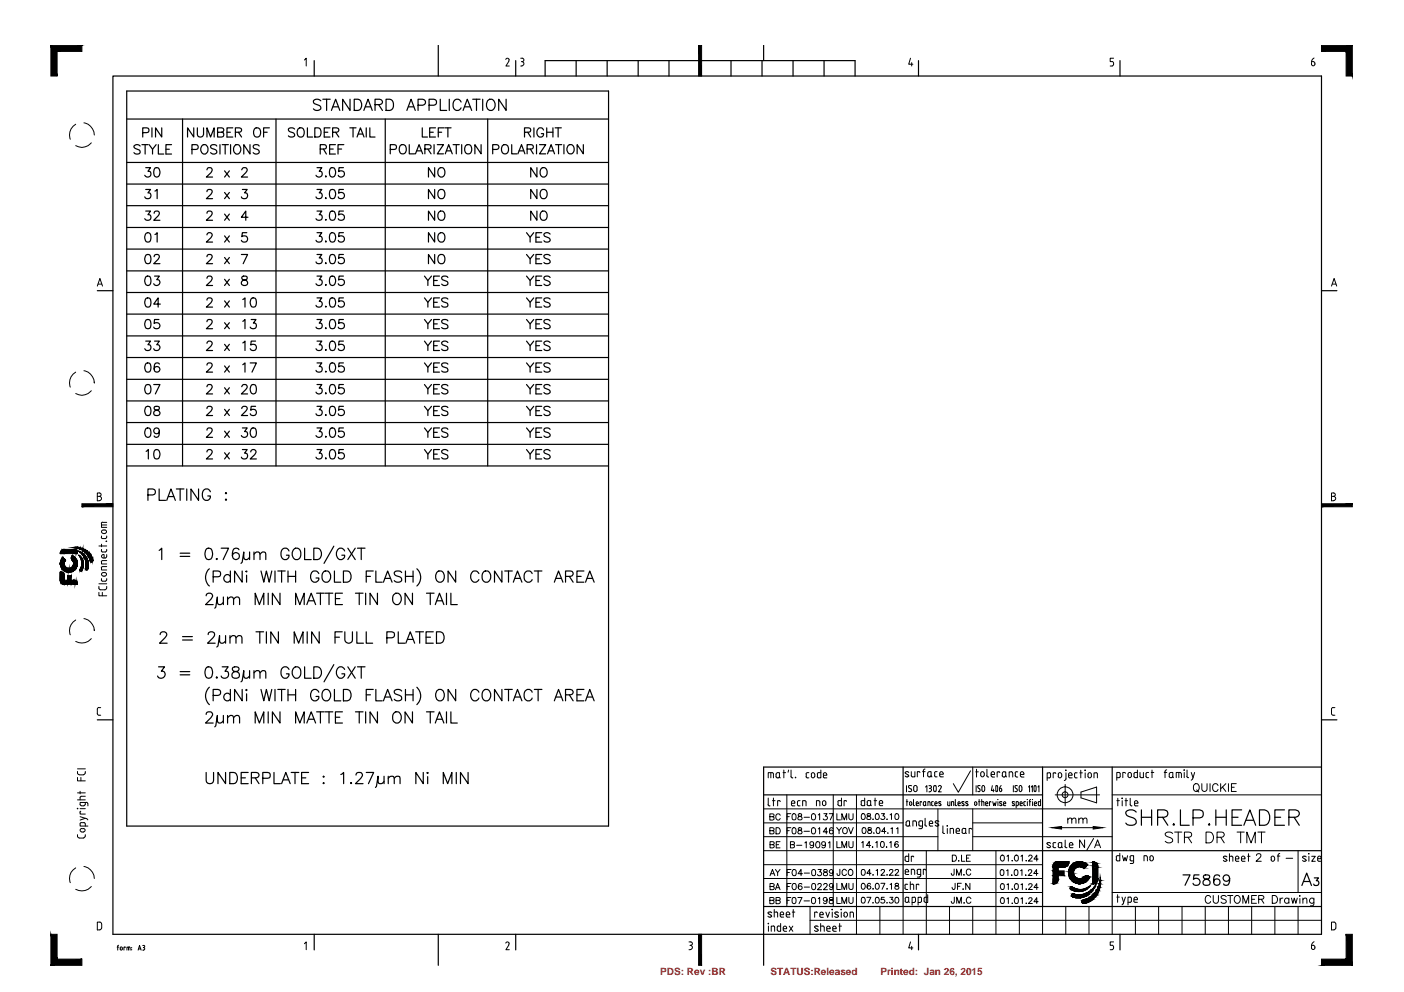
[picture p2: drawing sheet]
<svg xmlns="http://www.w3.org/2000/svg" width="297mm" height="210mm" viewBox="0 0 297 210" stroke-linecap="round" stroke-linejoin="round" font-family="sans-serif">
<defs><g id="words">
<g font-size="2.1" fill="#f00">
<text x="139.7" y="206.4">PDS: Rev :BR</text>
<text x="163" y="206.4">STATUS:Released</text>
<text x="186.3" y="206.4">Printed: Jan 26, 2015</text>
</g>
</g></defs>
<!-- layer: BASE -->
<g fill="none" stroke="#000" stroke-width=".25">
<path d="M26.8 19.3h101.9v155.5h-101.9zM26.8 38.9h101.9M26.8 34.4h101.9M26.8 25.2h101.9M29.6 30.9a.72 .72 0 0 0-.7-.3 .72 .72 0 0 0-.6 .5l.2 .3 .8 .3a.47 .47 0 0 1 .4 .3 .47 .47 0 0 1-.2 .5 .91 .91 0 0 1-1.2-.2M30 30.6h1.3M30.2 28.1l1.1-.1 .2-.3-.1-.5-.4-.1h-.8v1.9M30.7 30.6v2M30.8 35.5h1l-.5 .7a.65 .65 0 0 1 .6 1 .65 .65 0 0 1-1.2 .1l-.1-.2M31.6 30.6l.7 1v1M32.1 27.1v1.9M32.8 35.6a.64 .64 0 0 1 .9 .3 1.01 1.01 0 0 1-.6 1.6 1.33 1.33 0 0 1-.3-1.9z"/>
<path d="M33 30.6l-.7 1M33.5 30.6v2h1.1M34.2 27.1v1.9l-1.3-1.9v1.9M35.1 31.6h.7M36.3 30.6h-1.2v2h1.2M38.6 25.2v73.4M40.6 31.6h.9l.3-.1 .1-.2a.53 .53 0 0 0-.4-.7h-.9v2M41 27.1v1.9l-1.3-1.9v1.9M41.8 27.1v1.3a.66 .66 0 0 0 .6 .6 .66 .66 0 0 0 .7-.6v-1.3M42.9 30.7a.98 .98 0 0 1 1.1 .5 .98 .98 0 0 1-.4 1.3 .93 .93 0 0 1-1.1-.4 .93 .93 0 0 1 .2-1.2zM43.8 29v-1.9l.7 1.9 .8-1.9v1.9M43.8 35.9l.3-.4h.4l.3 .2a.66 .66 0 0 1-.2 .8l-.9 1h1.3"/>
<path d="M45.9 30.9a.73 .73 0 0 0-.7-.3 .73 .73 0 0 0-.7 .5l.3 .3 .9 .4 .2 .5a.84 .84 0 0 1-1.4 0M46 28l1.2-.1 .1-.3v-.4l-.4-.1h-.9v1.9h.9l.4-.2v-.6l-.4-.2M46.5 30.6v2M47 30.6h1.3M47.5 36.2l1 1.3M47.6 30.6v2M48 28h.7M48.5 36.2l-1 1.3M48.8 30.6v2M49.2 27.1h-1.2v1.9h1.2M49.8 28l1.1-.1 .2-.3-.1-.4-.4-.1h-.8v1.9M49.8 30.7a.95 .95 0 0 1 1.1 .4 .95 .95 0 0 1-.2 1.2l-.1 .2a.93 .93 0 0 1-1.2-.4 .93 .93 0 0 1 .2-1.2z"/>
<path d="M50.4 28l.7 1M51.2 35.9l.3-.4 .6 .1 .2 .3-.3 .6-.9 1h1.3M52.9 30.6v2l-1.3-2v2M53.8 27.3a.74 .74 0 0 1 .8-.2 .74 .74 0 0 1 .5 .7 .83 .83 0 0 1-.2 1 .83 .83 0 0 1-1.1-.1l-.1-.5zM54.8 30.9a.71 .71 0 0 0-.7-.3 .71 .71 0 0 0-.5 .5l.1 .3 1 .4 .1 .5a.8 .8 0 0 1-1.2 0M55.8 28h.7M57 27.1h-1.2v1.9M58.4 25.2v73.4M62.3 27.3a.75 .75 0 0 0-1.3 .2l.4 .4 .7 .3 .2 .5a.92 .92 0 0 1-1.3 0M63 27.3a.74 .74 0 0 1 .9-.2 .74 .74 0 0 1 .5 .7v.4a.74 .74 0 0 1-.8 .8 .74 .74 0 0 1-.7-.8zM65 27.1v1.9h1.1M66.6 27.1h.7a1.04 1.04 0 0 1 .6 .9 1.04 1.04 0 0 1-.6 1h-.7z"/>
<path d="M67.1 35.5h1l-.6 .7a.66 .66 0 0 1 .6 1 .66 .66 0 0 1-1.2 .1v-.2M67.7 31.5h1.2l.2-.3-.1-.4-.4-.2h-.9v2M67.9 21.3a.87 .87 0 0 0-.9-.3 .87 .87 0 0 0-.7 .6l.2 .3 .9 .4a.54 .54 0 0 1 .4 .4 .54 .54 0 0 1-.2 .5 1.01 1.01 0 0 1-1.3-.2M68.3 21h1.6M68.4 31.5l.7 1.1M68.6 28h.8M68.9 37.3v.2zM69.1 21v2.4M69.7 31.5h.8M69.8 27.1h-1.2v1.9h1.2M69.9 35.6a.64 .64 0 0 1 1 .3 1.01 1.01 0 0 1-.7 1.6 1.33 1.33 0 0 1-.3-1.9zM70.1 23.4l.9-2.4 .9 2.4"/>
<path d="M70.4 28l1.1-.1 .2-.3-.1-.4-.4-.1h-.8v1.9M70.5 22.6h1.1M71 30.6h-1.3v2h1.3M71 28l.7 1M71.5 31.5h.8M72.7 35.5h-1l-.1 .8a.7 .7 0 0 1 1.1 0 .7 .7 0 0 1-.1 1 .7 .7 0 0 1-1-.2M72.7 30.6h-1.2v2M74 27.1h1.3M74.1 21v2.4l-1.6-2.4v2.4M74.7 27.1v1.9M74.9 21h.8a1.29 1.29 0 0 1 .8 1.2 1.29 1.29 0 0 1-.8 1.2h-.8zM75.5 29l.8-1.9 .7 1.9"/>
<path d="M75.8 28.4h.9M77 23.4l.9-2.4 .9 2.4M77.3 22.6h1.1M77.5 27.1v1.9M78.2 27.1v1.9h1.1M79.3 22.1l1.4-.1a.51 .51 0 0 0 0-.9l-1.4-.1v2.4M80.1 22.1l.8 1.3M81.5 25.2v73.4M81.7 21h.8a1.29 1.29 0 0 1 .8 1.2 1.29 1.29 0 0 1-.8 1.2h-.8zM82.6 31.6l1.1-.1 .2-.3-.1-.4-.4-.2h-.8v2M84.6 30.9a.83 .83 0 0 1 1.1-.1 .83 .83 0 0 1 .3 1 .74 .74 0 0 1-.8 .8 .74 .74 0 0 1-.7-.8zM86.1 23.4l.9-2.4 .9 2.4"/>
<path d="M86.4 22.6h1.1M86.6 30.6v2h1.1M87.9 32.6l.8-2 .7 2M88.2 31.9h.9M88.4 22.3h1a.64 .64 0 0 0 .6-.7 .64 .64 0 0 0-.6-.6h-1v2.4M89.3 27.1v1.9h1.1M89.9 31.5h1.1l.2-.3-.1-.4-.4-.2h-.8v2M90.5 31.5l.7 1.1M90.8 22.3l1.3-.2a.65 .65 0 0 0 .2-.6 .65 .65 0 0 0-.5-.5h-1v2.4M90.9 28h.8M91.8 30.6v2M92 35.5v2l-1.4-2v2"/>
<path d="M92.1 27.1h-1.2v1.9h1.2M92.5 30.6h1.3l-1.3 2h1.3M92.7 28h.7M92.8 35.8a.72 .72 0 0 1 .8-.3 .72 .72 0 0 1 .5 .7v.5a.74 .74 0 0 1-.7 .8 .74 .74 0 0 1-.8-.8zM93.1 21v2.4h1.4M93.9 27.1h-1.2v1.9M94.1 27.1h1.3M94.2 32.6l.7-2 .8 2M94.5 31.9h.9M94.8 27.1v1.9M95.1 21v2.4M95.9 30.6h1.3"/>
<path d="M96.5 30.6v2M97.6 21.6a.87 .87 0 0 0-1-.6 .87 .87 0 0 0-.7 .9 1.01 1.01 0 0 0 .2 1.1 1.01 1.01 0 0 0 1.1 .2l.4-.4M97.7 30.6v2M98 23.4l.9-2.4 .9 2.4M98.3 22.6h1.2M98.5 30.9a.74 .74 0 0 1 .8-.3 .74 .74 0 0 1 .5 .8v.4a.74 .74 0 0 1-.7 .8 .74 .74 0 0 1-.8-.8zM100 21h1.6M100.8 21v2.4M101.8 30.6v2l-1.3-2v2M102.1 21v2.4M103.1 21.3a.89 .89 0 0 1 1.1-.3 .89 .89 0 0 1 .5 .9 .99 .99 0 0 1-.3 1.3 .99 .99 0 0 1-1.3-.2 1.62 1.62 0 0 1 0-1.7zM103.2 25.2v73.4"/>
<path d="M104.2 31.6h.9a.51 .51 0 0 0 .5-.5 .51 .51 0 0 0-.5-.5h-.9v2M106.3 30.9a.83 .83 0 0 1 1-.1 .83 .83 0 0 1 .3 1 .74 .74 0 0 1-.8 .8 .74 .74 0 0 1-.7-.8zM107.1 21v2.4l-1.6-2.4v2.4M108.3 30.6v2h1.1M109.6 32.6l.7-2 .8 2M109.8 31.9h1M111 28l1.1-.1 .2-.3-.1-.4-.4-.1h-.8v1.9M111.5 31.5h1.2l.1-.3-.1-.4-.3-.2h-.9v2M111.6 28l.7 1M112.2 31.5l.6 1.1M113 27.1v1.9M113.5 30.6v2"/>
<path d="M113.6 35.5v2l-1.3-2v2M114.1 30.6h1.4l-1.4 2h1.4M114.6 35.6a.98 .98 0 0 1 1.2 .5 .98 .98 0 0 1-.4 1.2 .89 .89 0 0 1-1.1-.3 .89 .89 0 0 1 .1-1.1zM115 27.5a.72 .72 0 0 0-.8-.5 .72 .72 0 0 0-.6 .8 .86 .86 0 0 0 .2 .9 .86 .86 0 0 0 .9 .2l.3-.6h-.5M115.7 28h1.3M115.7 27.1v1.9M115.8 32.6l.8-2 .7 2M116.1 31.9h1M117 27.1v1.9M117.4 27.1h1.4M117.5 30.6h1.3M118.1 27.1v1.9"/>
<path d="M118.2 30.6v2M119.3 30.6v2M120.2 30.9a.83 .83 0 0 1 1-.1 .83 .83 0 0 1 .3 1 .76 .76 0 0 1-.8 .8 .76 .76 0 0 1-.8-.8zM123.4 30.6v2l-1.3-2v2M26.8 48.1h101.9M26.8 43.5h101.9M26.8 52.7h101.9M26.8 57.3h101.9M30.8 44.7h1l-.5 .7a.65 .65 0 0 1 .6 1 .65 .65 0 0 1-1.2 0l-.1-.1M30.8 40.1h1l-.5 .7a.66 .66 0 0 1 .6 1 .66 .66 0 0 1-1.2 .1l-.1-.2M30.9 58.5a.64 .64 0 0 1 .9 .3 1.32 1.32 0 0 1-.4 1.6h-.2a1.25 1.25 0 0 1-.3-1.9zM30.9 53.9a.64 .64 0 0 1 .9 .3 .99 .99 0 0 1-.6 1.6 1.06 1.06 0 0 1-.5-1.6z"/>
<path d="M30.9 49.4a.59 .59 0 0 1 .9 .2 1.83 1.83 0 0 1-.1 1.5 .64 .64 0 0 1-1-.3 1.41 1.41 0 0 1 .2-1.4zM32.6 54.3l.1-.3 .3-.2 .6 .2a.66 .66 0 0 1-.1 .9l-1 .9h1.3M32.6 45.1l.1-.3 .3-.1 .6 .1a.66 .66 0 0 1-.1 .9l-1 .9h1.3M32.7 58.4h1l-.5 .8a.64 .64 0 0 1 .5 1 .64 .64 0 0 1-1.2-.2M32.8 49.6l.4-.4v2M32.8 40.4l.4-.3v1.9M43.8 58.9l.3-.5h.4l.3 .2a.66 .66 0 0 1-.2 .9l-.9 .9h1.3M43.8 54.3l.1-.3 .2-.2 .7 .2a.66 .66 0 0 1-.2 .9l-.9 .9h1.3M43.8 49.7l.3-.5h.4l.3 .2a.66 .66 0 0 1-.2 .9l-.9 .9h1.3M43.8 45.1l.1-.3 .2-.1 .7 .1a.66 .66 0 0 1-.2 .9l-.9 .9h1.3M43.8 40.6l.1-.3 .2-.2 .7 .2a.66 .66 0 0 1-.2 .8l-.9 .9h1.3M47.5 59.1l1 1.3"/>
<path d="M47.5 54.5l1 1.3M47.5 49.9l1 1.3M47.5 45.3l1 1.3M47.5 40.7l1 1.3M48.5 59.1l-1 1.3M48.5 54.5l-1 1.3M48.5 49.9l-1 1.3M48.5 45.3l-1 1.3M48.5 40.7l-1 1.3M51.1 53.8h1.3l-1 2M51.3 58.5l-.1 .4 .2 .3a.7 .7 0 0 1 .8 .3 .7 .7 0 0 1 0 .8 .68 .68 0 0 1-.7 .1 .68 .68 0 0 1-.4-.7 1.13 1.13 0 0 1 1.1-.6l.1-.4a.73 .73 0 0 0-1-.2zM51.3 40.1h1l-.6 .7a.66 .66 0 0 1 .6 .9 .66 .66 0 0 1-1 .3l-.2-.3"/>
<path d="M52.2 49.2h-.9l-.1 .9a.7 .7 0 0 1 1 0 .7 .7 0 0 1-.1 1 .7 .7 0 0 1-1-.3M52.5 46h-1.4l.9-1.3v1.9M67.1 40.1h1l-.6 .7a.66 .66 0 0 1 .6 .9 .66 .66 0 0 1-1 .3l-.2-.3M67.1 44.7h1l-.6 .7a.64 .64 0 0 1 .6 .9 .64 .64 0 0 1-1 .2l-.2-.2M67.1 49.2h1l-.6 .8a.66 .66 0 0 1 .6 1 .66 .66 0 0 1-1.2 0v-.2M67.1 53.8h1l-.6 .8a.66 .66 0 0 1 .6 .9 .66 .66 0 0 1-1 .2l-.2-.3M67.1 58.4h1l-.6 .8a.66 .66 0 0 1 .6 1 .66 .66 0 0 1-1.2 0v-.2M68.8 55.7h.2zM68.9 41.9v.1zM68.9 46.4v.2zM68.9 51v.2zM69.9 40.2a.67 .67 0 0 1 1 .2 1.01 1.01 0 0 1-.7 1.6 1.08 1.08 0 0 1-.4-1.6z"/>
<path d="M69.9 44.7a.64 .64 0 0 1 1 .3 .91 .91 0 0 1 .1 1.1 .91 .91 0 0 1-1.1 .4 1.64 1.64 0 0 1 0-1.8zM69.9 49.4a.59 .59 0 0 1 1 .2 1.01 1.01 0 0 1-.7 1.6 1.08 1.08 0 0 1-.4-1.6zM69.9 53.9a.64 .64 0 0 1 1 .3 .99 .99 0 0 1-.7 1.6 1.06 1.06 0 0 1-.4-1.6zM69.9 58.5a.64 .64 0 0 1 1 .3 1.01 1.01 0 0 1-.7 1.6 1.33 1.33 0 0 1-.3-1.9zM72.7 40.1h-1l-.1 .8a.7 .7 0 0 1 1.1 0 .7 .7 0 0 1-.1 1 .7 .7 0 0 1-1-.2M72.7 44.7h-1l-.1 .8a.7 .7 0 0 1 1.1 0 .7 .7 0 0 1-.1 1 .7 .7 0 0 1-1-.2M72.7 49.2h-1l-.1 .9a.7 .7 0 0 1 1.1 0 .7 .7 0 0 1-.1 1 .7 .7 0 0 1-1-.3M72.7 53.8h-1l-.1 .9a.69 .69 0 0 1 1.1 0 .69 .69 0 0 1-.1 1 .69 .69 0 0 1-1-.3M72.7 58.4h-1l-.1 .9a.7 .7 0 0 1 1.1-.1 .7 .7 0 0 1-.1 1.1 .7 .7 0 0 1-1-.3M89.8 58.4l.7 1v1M91.3 58.4l-.8 1M91.8 59.4h.7"/>
<path d="M92 53.8v2l-1.4-2v2M92 49.2v2l-1.4-2v2M92 44.7v1.9l-1.4-1.9v1.9M92 40.1v1.9l-1.4-1.9v1.9M92.8 54.1a.74 .74 0 0 1 .8-.2 .74 .74 0 0 1 .5 .7v.5a.74 .74 0 0 1-.7 .7 .74 .74 0 0 1-.8-.7zM92.8 49.5a.72 .72 0 0 1 .8-.2 .72 .72 0 0 1 .5 .7v.5a.74 .74 0 0 1-.7 .7 .74 .74 0 0 1-.8-.7zM92.8 40.3a.74 .74 0 0 1 .8-.2 .74 .74 0 0 1 .5 .7v.5a.74 .74 0 0 1-.7 .8 .74 .74 0 0 1-.8-.8zM93 58.4h-1.2v2h1.2M93 44.7a.95 .95 0 0 1 1.1 .5 .95 .95 0 0 1-.1 1.2 .74 .74 0 0 1-.9 .2 .74 .74 0 0 1-.5-.7 1.15 1.15 0 0 1 .4-1.2zM94.8 58.7a.73 .73 0 0 0-.8-.3 .73 .73 0 0 0-.6 .5l.2 .3 1 .4 .2 .5a.84 .84 0 0 1-1.4 0M111.4 49.2l.8 1v1M111.4 53.8l.8 1v1"/>
<path d="M111.4 58.4l.8 1v1M112.9 49.2l-.7 1M112.9 53.8l-.7 1M112.9 58.4l-.7 1M113.4 50.2h.7M113.4 54.8h.7M113.4 59.4h.7M113.6 40.1v1.9l-1.3-1.9v1.9M113.6 44.7v1.9l-1.3-1.9v1.9M114.4 40.3a.74 .74 0 0 1 .9-.2 .74 .74 0 0 1 .5 .7 .88 .88 0 0 1-.2 1 .88 .88 0 0 1-1 .2l-.3-.7zM114.6 49.2h-1.2v2h1.2M114.6 53.8h-1.2v2h1.2"/>
<path d="M114.6 58.4h-1.2v2h1.2M114.6 44.7a.98 .98 0 0 1 1.2 .7 .98 .98 0 0 1-.6 1.2 1.03 1.03 0 0 1-1-.7 1.03 1.03 0 0 1 .4-1.2zM116.4 49.5a.73 .73 0 0 0-.7-.3 .73 .73 0 0 0-.6 .5l.4 .4a1.04 1.04 0 0 1 .9 .6v.2a.84 .84 0 0 1-1.3 0M116.4 54.1a.75 .75 0 0 0-1.3 .2l.4 .4 .7 .2 .2 .6a.92 .92 0 0 1-1.3 0M116.4 58.7a.73 .73 0 0 0-.7-.3 .73 .73 0 0 0-.6 .5l.1 .3 1 .4 .2 .2v.3a.84 .84 0 0 1-1.3 0M26.8 61.9h101.9M26.8 66.5h101.9M26.8 71.1h101.9M26.8 75.6h101.9M30.8 72.2h1l-.5 .7a.65 .65 0 0 1 .6 1 .65 .65 0 0 1-1.2 .1l-.1-.2M30.9 76.9a.64 .64 0 0 1 .9 .3 .99 .99 0 0 1-.6 1.5 1.06 1.06 0 0 1-.5-1.5zM30.9 67.7a.64 .64 0 0 1 .9 .3 1.71 1.71 0 0 1-.1 1.5 .67 .67 0 0 1-1-.3 1.5 1.5 0 0 1 .2-1.5z"/>
<path d="M30.9 63.1a.67 .67 0 0 1 .9 .3 1.83 1.83 0 0 1-.1 1.5 .64 .64 0 0 1-1-.3 1.44 1.44 0 0 1 .2-1.5zM32.7 72.2h1l-.5 .7a.64 .64 0 0 1 .7 .8 .64 .64 0 0 1-.9 .5l-.3-.1-.2-.3M33.6 67.6h-.9l-.1 .9a.7 .7 0 0 1 1.1-.1 .7 .7 0 0 1-.2 1.1 .7 .7 0 0 1-1-.3M33.7 77a.6 .6 0 0 0-.8-.1 1.66 1.66 0 0 0 0 1.8 .62 .62 0 0 0 .9-.3 .62 .62 0 0 0-.4-.8 .62 .62 0 0 0-.8 .5M33.9 64.3h-1.4l1-1.3v2M43.8 77.3l.1-.3 .2-.2 .7 .2a.66 .66 0 0 1-.2 .8l-.9 .9h1.3M43.8 72.6l.3-.4h.4l.3 .2a.66 .66 0 0 1-.2 .8l-.9 1h1.3M43.8 68.1l.1-.3 .2-.2 .7 .2a.66 .66 0 0 1-.2 .8l-.9 1h1.3M43.8 63.5l.1-.3 .2-.2 .7 .2a.66 .66 0 0 1-.2 .9l-.9 .9h1.3M47.5 77.4l1 1.3M47.5 72.9l1 1.3M47.5 68.3l1 1.3"/>
<path d="M47.5 63.7l1 1.3M48.5 77.4l-1 1.3M48.5 72.9l-1 1.3M48.5 68.3l-1 1.3M48.5 63.7l-1 1.3M51.4 77.2l.4-.4v1.9M51.4 72.6l.4-.4v2M51.4 68l.4-.4v2M51.4 63.4l.4-.4v2M52.9 76.8h1.3l-.9 1.9M53.1 67.6h1.1l-.6 .8a.65 .65 0 0 1 .6 .9 .65 .65 0 0 1-1.1 .1l-.2-.2M53.2 63.1a.67 .67 0 0 1 1 .3 1.83 1.83 0 0 1-.2 1.5 .64 .64 0 0 1-.9-.3 1.44 1.44 0 0 1 .1-1.5z"/>
<path d="M54.1 72.2h-1v.8a.69 .69 0 0 1 1 .1 .69 .69 0 0 1-.2 1 .69 .69 0 0 1-1-.3M67.1 63h1l-.6 .8a.66 .66 0 0 1 .6 .9 .66 .66 0 0 1-1 .2l-.2-.3M67.1 67.6h1l-.6 .8a.64 .64 0 0 1 .6 .9 .64 .64 0 0 1-1 .2l-.2-.3M67.1 72.2h1l-.6 .7a.66 .66 0 0 1 .6 1 .66 .66 0 0 1-1.2 .1v-.2M67.1 76.8h1l-.6 .8a.64 .64 0 0 1 .6 .9 .64 .64 0 0 1-1 .2l-.2-.3M68.8 60.3h.2l-.1 .1zM68.8 64.9h.2zM68.8 69.5h.2zM68.9 74v.2zM68.9 78.6v.1zM69.9 63.1a.67 .67 0 0 1 1 .3 1.01 1.01 0 0 1-.7 1.6 1.08 1.08 0 0 1-.4-1.6zM69.9 67.7a.64 .64 0 0 1 1 .3 .91 .91 0 0 1 .1 1.1 .91 .91 0 0 1-1.1 .4 1.64 1.64 0 0 1 0-1.8z"/>
<path d="M69.9 72.3a.59 .59 0 0 1 1 .3 1.01 1.01 0 0 1-.7 1.6 1.08 1.08 0 0 1-.4-1.6zM69.9 76.9a.64 .64 0 0 1 1 .3 .99 .99 0 0 1-.7 1.5 1.06 1.06 0 0 1-.4-1.5zM72.7 63h-1l-.1 .9a.69 .69 0 0 1 1.1-.1 .69 .69 0 0 1-.1 1.1 .69 .69 0 0 1-1-.3M72.7 67.6h-1l-.1 .9a.7 .7 0 0 1 1.1-.1 .7 .7 0 0 1-.1 1.1 .7 .7 0 0 1-1-.3M72.7 72.2h-1l-.1 .8a.7 .7 0 0 1 1.1 0 .7 .7 0 0 1-.1 1 .7 .7 0 0 1-1-.2M72.7 76.8h-1l-.1 .8a.69 .69 0 0 1 1.1 0 .69 .69 0 0 1-.1 1 .69 .69 0 0 1-1-.2M89.8 76.8l.7 .9v1M89.8 72.2l.7 1v1M89.8 67.6l.7 .9v1.1M89.8 63l.7 1v1M91.3 76.8l-.8 .9M91.3 72.2l-.8 1"/>
<path d="M91.3 67.6l-.8 .9M91.3 63l-.8 1M91.8 77.7h.7M91.8 73.2h.7M91.8 68.5h.7M91.8 64h.7M93 76.8h-1.2v1.9h1.2M93 72.2h-1.2v2h1.2M93 67.6h-1.2v2h1.2M93 63h-1.2v2h1.2M94.8 77a.75 .75 0 0 0-1.4 .3l.2 .3 1 .3a.5 .5 0 0 1 0 .8 .99 .99 0 0 1-1.2-.2M94.8 72.5a.73 .73 0 0 0-.8-.4 .73 .73 0 0 0-.6 .5l.2 .3 .8 .3a.47 .47 0 0 1 .4 .4 .47 .47 0 0 1-.2 .5 .91 .91 0 0 1-1.2-.2"/>
<path d="M94.8 67.9a.73 .73 0 0 0-.8-.3 .73 .73 0 0 0-.6 .5l.2 .3 1 .3 .2 .6a.92 .92 0 0 1-1.4 0M94.8 63.3a.75 .75 0 0 0-1.4 .2l.4 .4 .6 .2a.47 .47 0 0 1 .4 .3 .47 .47 0 0 1-.2 .5 .91 .91 0 0 1-1.2-.2M111.4 76.8l.8 .9v1M111.4 72.2l.8 1v1M111.4 67.6l.8 .9v1.1M111.4 63l.8 1v1M112.9 76.8l-.7 .9M112.9 72.2l-.7 1M112.9 67.6l-.7 .9M112.9 63l-.7 1M113.4 77.7h.7M113.4 73.2h.7"/>
<path d="M113.4 68.5h.7M113.4 64h.7M114.6 76.8h-1.2v1.9h1.2M114.6 72.2h-1.2v2h1.2M114.6 67.6h-1.2v2h1.2M114.6 63h-1.2v2h1.2M116.4 77a.75 .75 0 0 0-1.3 .3l.1 .3 1 .3 .2 .6a.92 .92 0 0 1-1.3 0M116.4 72.5a.73 .73 0 0 0-.7-.4 .73 .73 0 0 0-.6 .5l.4 .4a1.04 1.04 0 0 1 .9 .6v.3a.84 .84 0 0 1-1.3 0M116.4 67.9a.73 .73 0 0 0-.7-.3 .73 .73 0 0 0-.6 .5l.1 .3 1 .3 .2 .3v.3a.92 .92 0 0 1-1.3 0M116.4 63.3a.75 .75 0 0 0-1.3 .2l.4 .4 .7 .2 .2 .6a.84 .84 0 0 1-1.3 0M26.8 89.4h101.9M26.8 94h101.9"/>
<path d="M26.8 98.6h101.9M26.8 80.3h101.9M26.8 84.8h101.9M30.9 95.5l.5-.4v2M30.9 86.1a.67 .67 0 0 1 .9 .2 1.83 1.83 0 0 1-.1 1.5 .64 .64 0 0 1-1-.3 1.44 1.44 0 0 1 .2-1.4zM30.9 90.6a.64 .64 0 0 1 .9 .3 1.32 1.32 0 0 1-.4 1.6h-.2a1.25 1.25 0 0 1-.3-1.9zM30.9 81.4a.64 .64 0 0 1 .9 .3 1.32 1.32 0 0 1-.4 1.7h-.2a1.25 1.25 0 0 1-.3-2zM32.5 81.4h1.3l-.9 2M32.7 86.1a.39 .39 0 0 0 .2 .6 .87 .87 0 0 1 .9 .8 .66 .66 0 0 1-.8 .4 .66 .66 0 0 1-.4-.8l.9-.4a.39 .39 0 0 0 .1-.6zM32.8 95.3a.59 .59 0 0 1 .9 .2 1.01 1.01 0 0 1-.6 1.6 1.08 1.08 0 0 1-.5-1.6zM33.7 91.2a.6 .6 0 0 1-.8 .5 .6 .6 0 0 1-.2-.9 .6 .6 0 0 1 .9 0 1.4 1.4 0 0 1-.4 1.7l-.5-.1-.1-.2M43.8 95.6l.3-.5h.4l.3 .2a.66 .66 0 0 1-.2 .9l-.9 .9h1.3"/>
<path d="M43.8 91l.1-.3 .2-.1 .7 .1a.66 .66 0 0 1-.2 .9l-.9 .9h1.3M43.8 86.4l.1-.3 .2-.1 .7 .1a.66 .66 0 0 1-.2 .9l-.9 .9h1.3M43.8 81.8l.3-.4h.4l.3 .2a.66 .66 0 0 1-.2 .8l-.9 1h1.3M47.5 95.8l1 1.3M47.5 91.2l1 1.3M47.5 86.6l1 1.3M47.5 82l1 1.4M48.5 95.8l-1 1.3M48.5 91.2l-1 1.3M48.5 86.6l-1 1.3M48.5 82l-1 1.4M51.2 86.4l.3-.4 .6 .1 .2 .2-.3 .7-.9 .9h1.3"/>
<path d="M51.2 81.8l.2-.4h.5l.3 .2 .1 .4-1.2 1.4h1.3M51.3 95.1h1l-.6 .8a.66 .66 0 0 1 .6 1 .66 .66 0 0 1-1.1 0l-.1-.2M51.3 90.6h1l-.6 .7a.66 .66 0 0 1 .6 1 .66 .66 0 0 1-1.1 0l-.1-.1M53.1 95.6v-.1a.58 .58 0 0 1 .5-.4 .58 .58 0 0 1 .6 .4l-.3 .7-1 .9h1.3M53.2 90.6a.64 .64 0 0 1 1 .3 1.32 1.32 0 0 1-.5 1.6h-.2a1.25 1.25 0 0 1-.3-1.9zM53.2 81.4a.64 .64 0 0 1 1 .3 1.32 1.32 0 0 1-.5 1.7h-.2a1.25 1.25 0 0 1-.3-2zM54.1 86h-1v.8a.68 .68 0 0 1 1 .1 .68 .68 0 0 1-.2 1 .68 .68 0 0 1-1-.4M67.1 81.4h1l-.6 .7a.66 .66 0 0 1 .6 1 .66 .66 0 0 1-1.2 0v-.1M67.1 86h1l-.6 .7a.66 .66 0 0 1 .6 .9 .66 .66 0 0 1-1 .2l-.2-.3M67.1 90.6h1l-.6 .7a.66 .66 0 0 1 .6 1 .66 .66 0 0 1-1.2 0v-.1M67.1 95.1h1l-.6 .8a.66 .66 0 0 1 .6 1 .66 .66 0 0 1-1.2 0v-.2M68.8 83.2h.2l-.1 .2z"/>
<path d="M68.9 87.8v.1zM68.9 92.3v.2zM68.9 96.9v.2zM69.9 81.4a.64 .64 0 0 1 1 .3 1.01 1.01 0 0 1-.7 1.7 1.33 1.33 0 0 1-.3-2zM69.9 86.1a.67 .67 0 0 1 1 .2 1.01 1.01 0 0 1-.7 1.6 1.08 1.08 0 0 1-.4-1.6zM69.9 90.6a.64 .64 0 0 1 1 .3 1.01 1.01 0 0 1-.7 1.6 1.33 1.33 0 0 1-.3-1.9zM69.9 95.3a.59 .59 0 0 1 1 .2 1.01 1.01 0 0 1-.7 1.6 1.08 1.08 0 0 1-.4-1.6zM72.7 81.4h-1l-.1 .8a.7 .7 0 0 1 1.1 0 .7 .7 0 0 1-.1 1 .7 .7 0 0 1-1-.2M72.7 86h-1l-.1 .8a.69 .69 0 0 1 1.1 0 .69 .69 0 0 1-.1 1 .69 .69 0 0 1-1-.3M72.7 90.6h-1l-.1 .8a.7 .7 0 0 1 1.1 0 .7 .7 0 0 1-.1 1 .7 .7 0 0 1-1-.2M72.7 95.1h-1l-.1 .9a.7 .7 0 0 1 1.1-.1 .7 .7 0 0 1-.1 1.1 .7 .7 0 0 1-1-.3M89.8 95.1l.7 1v1"/>
<path d="M89.8 90.6l.7 .9v1M89.8 86l.7 .9v1M89.8 81.4l.7 .9v1.1M91.3 95.1l-.8 1M91.3 90.6l-.8 .9M91.3 86l-.8 .9M91.3 81.4l-.8 .9M91.8 96.1h.7M91.8 91.5h.7M91.8 86.9h.7M91.8 82.3h.7M93 95.1h-1.2v2h1.2"/>
<path d="M93 90.6h-1.2v1.9h1.2M93 86h-1.2v1.9h1.2M93 81.4h-1.2v2h1.2M94.8 95.4a.72 .72 0 0 0-.8-.3 .72 .72 0 0 0-.6 .5l.2 .3 .8 .3a.47 .47 0 0 1 .4 .3 .47 .47 0 0 1-.2 .5 .91 .91 0 0 1-1.2-.2M94.8 90.8a.73 .73 0 0 0-.8-.3 .73 .73 0 0 0-.6 .5l.2 .3 1 .4 .2 .5a.84 .84 0 0 1-1.4 0M94.8 86.2a.75 .75 0 0 0-1.4 .2l.4 .4 .6 .2a.47 .47 0 0 1 .4 .3 .47 .47 0 0 1-.2 .5 .91 .91 0 0 1-1.2-.2M94.8 81.7a.73 .73 0 0 0-.8-.4 .73 .73 0 0 0-.6 .5l.2 .3 1 .4 .2 .6a.84 .84 0 0 1-1.4 0M111.4 95.1l.8 1v1M111.4 90.6l.8 .9v1M111.4 86l.8 .9v1M111.4 81.4l.8 .9v1.1M112.9 95.1l-.7 1"/>
<path d="M112.9 90.6l-.7 .9M112.9 86l-.7 .9M112.9 81.4l-.7 .9M113.4 96.1h.7M113.4 91.5h.7M113.4 86.9h.7M113.4 82.3h.7M114.6 95.1h-1.2v2h1.2M114.6 90.6h-1.2v1.9h1.2M114.6 86h-1.2v1.9h1.2M114.6 81.4h-1.2v2h1.2M116.4 95.4a.72 .72 0 0 0-.7-.3 .72 .72 0 0 0-.6 .5l.4 .4a1.04 1.04 0 0 1 .9 .6v.2a.84 .84 0 0 1-1.3 0"/>
<path d="M116.4 90.8a.73 .73 0 0 0-.7-.3 .73 .73 0 0 0-.6 .5l.1 .3 1 .4 .2 .2v.3a.84 .84 0 0 1-1.3 0M116.4 86.2a.75 .75 0 0 0-1.3 .2l.4 .4 .7 .3 .2 .5a.84 .84 0 0 1-1.3 0M116.4 81.7a.73 .73 0 0 0-.7-.4 .73 .73 0 0 0-.6 .5l.1 .3 1 .4 .2 .3v.3a.84 .84 0 0 1-1.3 0M31.3 104.7l1.4-.1a.65 .65 0 0 0 .2-.7 .65 .65 0 0 0-.6-.4h-1v2.4M33.7 103.5v2.4h1.3M33.7 116.5l.5-.5v2.4M35.3 105.9l.9-2.4 .9 2.4M35.6 105.1h1.2M37.3 103.5h1.6M38.1 103.5v2.4M38.1 117.1h2M38.1 117.7h2"/>
<path d="M39.5 103.5v2.4M42 103.5v2.4l-1.6-2.4v2.4M43.7 116.1a.77 .77 0 0 1 1.1 .4 1.91 1.91 0 0 1-.2 1.8 .75 .75 0 0 1-1.1-.4 1.94 1.94 0 0 1 .2-1.8zM44.5 104.1a.87 .87 0 0 0-1-.6 .87 .87 0 0 0-.7 .9 1.03 1.03 0 0 0 .2 1.1 1.03 1.03 0 0 0 1.2 .2l.3-.4v-.4h-.5M45.7 118.3h.3l-.1 .1zM46.8 116h1.6l-1.2 2.4M47.7 104.4l.1-.1 .1 .1zM47.7 105.7l.1-.1 .1 .1-.1 .2zM50.6 116.3a.7 .7 0 0 0-.7-.3 .7 .7 0 0 0-.6 .5 1.4 1.4 0 0 0 .5 1.9 .75 .75 0 0 0 .9-.7 .75 .75 0 0 0-.7-.8 .75 .75 0 0 0-.8 .7M52.8 117.9l-.5 .5-.6-.1-.1-1.5-.4 2.2-.2 .2M52.8 116.8v1.6M53.7 117.3l.6-.5 .6 .1 .1 1.5"/>
<path d="M53.7 116.8v1.6M55 117.3l.6-.5 .5 .1 .1 1.5M61.1 116.6a.87 .87 0 0 0-1-.6 .87 .87 0 0 0-.6 .9 1.03 1.03 0 0 0 .2 1.2 1.03 1.03 0 0 0 1.1 .2l.3-.5v-.3h-.5M62.3 116.1a.89 .89 0 0 1 1.3 .8 1.03 1.03 0 0 1-.2 1.2 1.03 1.03 0 0 1-1.1 .2 1.43 1.43 0 0 1 0-2.2zM64.4 116v2.4h1.4M66.4 116h.8a1.29 1.29 0 0 1 .8 1.2 1.29 1.29 0 0 1-.8 1.2h-.8zM70.6 115.6l-2 3.6M72.9 116.6a.89 .89 0 0 0-1-.6 .89 .89 0 0 0-.7 .9 1.04 1.04 0 0 0 .2 1.1 1.04 1.04 0 0 0 1.1 .3l.4-.5v-.3h-.6M73.6 116l1.6 2.4M75.2 116l-1.6 2.4M75.6 116h1.6M76.4 116v2.4"/>
<path d="M33.9 134.3l.2-.5a.79 .79 0 0 1 1.1 .1l.1 .3-.1 .4-1.4 1.5h1.6M38.6 134.7h2.1M38.6 135.4h2.1M43.6 126.1l.1-.4a.75 .75 0 0 1 1.3 .3l-.4 .8-1.1 1.1h1.6M44 134.3a.5 .5 0 0 1 .5-.6h.4a.58 .58 0 0 1 .4 .9l-1.4 1.5h1.6M44.3 120.4a2.44 2.44 0 0 0 0 3.6M45.1 122h1.4a.64 .64 0 0 0 .2-.7 .64 .64 0 0 0-.6-.5h-1v2.4M47.3 127.5l-.6 .4-.6-.1-.1-1.5-.4 2.2-.2 .2M47.3 126.3v1.6M47.7 135.6l-.6 .5-.5-.1-.1-1.5-.4 2.2-.2 .2M47.7 134.5v1.6M48.1 126.8l.6-.5 .6 .1 .1 1.5"/>
<path d="M48.1 126.3v1.6M48.7 135l.5-.5 .6 .1 .1 1.5M48.7 134.5v1.6M48.7 122a.77 .77 0 0 0-1.1-.2 .77 .77 0 0 0 0 1.2 .77 .77 0 0 0 1.1-.1M48.7 120.8v2.4M49.4 126.8l.6-.5 .6 .1 .1 1.5M49.9 135l.6-.5 .6 .1 .1 1.5M51.2 120.8v2.4l-1.6-2.4v2.4M52 120.9h.3l-.1 .1zM52.2 121.7v1.5M54 127.9v-2.4l.9 2.4 .9-2.4v2.4M54.2 133.7h1.6"/>
<path d="M55 133.7v2.4M55.2 120.8l.6 2.4 .6-2.4 .6 2.4 .5-2.4M56.4 133.7v2.4M56.7 125.5v2.4M58.2 120.8v2.4M58.8 120.8h1.5M58.9 133.7v2.4l-1.6-2.4v2.4M59.2 125.5v2.4l-1.6-2.4v2.4M59.6 120.8v2.4M60.9 120.8v2.4M60.9 122h1.6M62.2 136.1v-2.4l1 2.4 .9-2.4v2.4"/>
<path d="M62.5 127.9v-2.4l.9 2.4 1-2.4v2.4M62.5 120.8v2.4M64.9 127.9l.9-2.4 1 2.4M65 133.7v2.4M65.3 127.1h1.1M67 125.5h1.6M67.5 121.4a.9 .9 0 0 0-1.1-.6 .9 .9 0 0 0-.7 .9 1.09 1.09 0 0 0 1.2 1.5 .81 .81 0 0 0 .6-.9h-.6M67.5 133.7v2.4l-1.6-2.4v2.4M67.8 125.5v2.4M68.6 120.9a1.16 1.16 0 0 1 1.3 .5 1.16 1.16 0 0 1-.2 1.5l-.2 .2a.89 .89 0 0 1-1.4-.8 1.42 1.42 0 0 1 .5-1.4zM68.8 125.5h1.6M69.6 125.5v2.4"/>
<path d="M70.8 120.8v2.4h1.3M70.9 134.8h.9M71 126.7h.9M72.4 133.7h-1.5v2.4M72.4 125.5h-1.4v2.4h1.4M72.7 120.8h.8a1.26 1.26 0 0 1 .8 1.2 1.26 1.26 0 0 1-.8 1.2h-.8zM73 133.7v1.7a.82 .82 0 0 0 .8 .7 .82 .82 0 0 0 .8-.7v-1.7M75.2 125.5h1.6M75.5 133.7v2.4h1.4M76 125.5v2.4M77.4 125.5v2.4M77.5 133.7v2.4h1.3"/>
<path d="M77.5 122h.9M79 120.8h-1.5v2.4M79.5 120.8v2.4h1.4M79.9 125.5v2.4l-1.6-2.4v2.4M81.1 123.2l.9-2.4 .9 2.4M81.5 122.4h1.1M81.8 135l1.4-.2a.65 .65 0 0 0 .3-.7 .65 .65 0 0 0-.6-.4h-1.1v2.4M83.3 125.9a1 1 0 0 1 1.3-.2 1 1 0 0 1 .3 1.3 .91 .91 0 0 1-.9 1 .91 .91 0 0 1-.9-1zM84.3 133.7v2.4h1.4M85 121.2a.88 .88 0 0 0-.9-.4 .88 .88 0 0 0-.7 .6l.4 .4 .8 .2a.58 .58 0 0 1 .2 1.1 1.05 1.05 0 0 1-1.4-.2M85.8 122h1.6M85.8 120.8v2.4"/>
<path d="M85.9 136.1l.9-2.4 .9 2.4M86.2 135.3h1.2M87.3 125.5v2.4l-1.6-2.4v2.4M87.4 120.8v2.4M87.9 133.7h1.7M88.2 120.4a2.44 2.44 0 0 1 0 3.6M88.8 133.7v2.4M90.1 134.8h1M90.2 125.5h1.6M91 125.5v2.4M91.7 133.7h-1.6v2.4h1.6M92.1 127.9l.9-2.4 .9 2.4"/>
<path d="M92.3 133.7h.8a1.29 1.29 0 0 1 .9 1.2 1.29 1.29 0 0 1-.9 1.2h-.8zM92.4 121.2a.89 .89 0 0 1 1-.4 .89 .89 0 0 1 .6 .9 1.09 1.09 0 0 1-1.1 1.5 1.4 1.4 0 0 1-.5-2zM92.4 127.1h1.2M94.5 125.5v2.4M95.4 125.5v2.4h1.3M96.4 120.8v2.4l-1.6-2.4v2.4M101.3 121.4a.9 .9 0 0 0-1-.6 .9 .9 0 0 0-.7 .9 1.04 1.04 0 0 0 .2 1.1 1.04 1.04 0 0 0 1.1 .3l.4-.5M102.4 120.9a1.16 1.16 0 0 1 1.4 .5 1.16 1.16 0 0 1-.2 1.5l-.3 .2a.89 .89 0 0 1-1.3-.8 1.42 1.42 0 0 1 .4-1.4zM106.2 120.8v2.4l-1.6-2.4v2.4M106.8 120.8h1.6M107.6 120.8v2.4M108.6 123.2l.9-2.4 .9 2.4"/>
<path d="M108.9 122.4h1.2M112.6 121.4a.87 .87 0 0 0-1-.6 .87 .87 0 0 0-.7 .9 1.09 1.09 0 0 0 1.1 1.5l.6-.6M113 120.8h1.7M113.8 120.8v2.4M117.3 123.2l.9-2.4 .9 2.4M117.6 122.4h1.2M119.6 122l1.4-.2a.59 .59 0 0 0 0-.9l-1.4-.1v2.4M120.5 122l.8 1.2M122.1 122h.9M123.5 120.8h-1.4v2.4h1.4M123.9 123.2l.9-2.4 .9 2.4M124.2 122.4h1.2"/>
<path d="M33.5 141.1h1.3l-.7 .9a.78 .78 0 0 1 .9 .9 .78 .78 0 0 1-1.1 .6l-.4-.1-.2-.4M38.1 142.1h2M38.1 142.8h2M43.6 151.2l.1-.4a.77 .77 0 0 1 1.3 .2l-.4 .8-1.1 1.2h1.6M43.7 141.2a.77 .77 0 0 1 1.1 .4 1.94 1.94 0 0 1-.2 1.8 .75 .75 0 0 1-1.1-.4 1.91 1.91 0 0 1 .2-1.8zM44.3 145.4a2.49 2.49 0 0 0 0 3.7M45.1 147.2l1.4-.2a.65 .65 0 0 0 .2-.7 .65 .65 0 0 0-.6-.4h-1v2.4M45.7 143.4l.2-.1 .1 .1-.1 .1zM47 141.1h1.3l-.7 .9a.77 .77 0 0 1 .8 .9 .77 .77 0 0 1-1.1 .6l-.3-.1-.2-.4M47.3 152.5l-.6 .5-.6-.1-.1-1.5-.4 2.2-.2 .2M47.3 151.4v1.6M48.1 151.8l.6-.4 .6 .1 .1 1.5"/>
<path d="M48.1 151.4v1.6M48.7 147a.78 .78 0 0 0-1.1-.1 .78 .78 0 0 0 0 1.2 .78 .78 0 0 0 1.1-.1M48.7 145.9v2.4M49.3 141.2a.49 .49 0 0 0 .2 .8 .96 .96 0 0 1 1.1 1 .81 .81 0 0 1-.9 .5 .81 .81 0 0 1-.6-.8 1.05 1.05 0 0 1 1.1-.7 .49 .49 0 0 0 .2-.8l-.3-.1zM49.4 151.8l.6-.4 .6 .1 .1 1.5M51.2 145.9v2.4l-1.6-2.4v2.4M52.2 145.9v.2l-.2-.1zM52.2 146.8v1.5M52.8 143l-.5 .5-.6-.1-.1-1.5-.4 2.2-.2 .2M52.8 141.9v1.6M53.7 142.4l.6-.5 .6 .1 .1 1.5M53.7 141.9v1.6"/>
<path d="M54 153v-2.4l.9 2.4 .9-2.4v2.4M55 142.4l.6-.5 .5 .1 .1 1.5M55.2 145.9l.6 2.4 .6-2.4 .6 2.4 .5-2.4M56.7 150.6v2.4M58.2 145.9v2.4M58.8 145.9h1.5M59.2 150.6v2.4l-1.6-2.4v2.4M59.6 145.9v2.4M60.9 145.9v2.4M60.9 147h1.6M61.1 141.6a.88 .88 0 0 0-1-.5 .88 .88 0 0 0-.6 .9 1.04 1.04 0 0 0 .2 1.2 1.04 1.04 0 0 0 1.1 .2l.3-.5v-.3h-.5M62.1 141.4l.2-.2a.89 .89 0 0 1 1.3 .8 1.04 1.04 0 0 1-.2 1.2 1.04 1.04 0 0 1-1.1 .2 1.45 1.45 0 0 1-.2-2z"/>
<path d="M62.5 153v-2.4l.9 2.4 1-2.4v2.4M62.5 145.9v2.4M64.4 141.1v2.4h1.4M64.9 153l.9-2.4 1 2.4M65.3 152.2h1.1M66.4 141.1h.8a1.29 1.29 0 0 1 .8 1.2 1.29 1.29 0 0 1-.8 1.2h-.8zM67 150.6h1.6M67.5 146.5a.89 .89 0 0 0-1.1-.6 .89 .89 0 0 0-.7 .9 1.03 1.03 0 0 0 .2 1.2 1.03 1.03 0 0 0 1.2 .2l.4-.5v-.3h-.6M67.8 150.6v2.4M68.3 146.2a.89 .89 0 0 1 1.1-.3 .89 .89 0 0 1 .5 .9 1.06 1.06 0 0 1-.2 1.2 1.06 1.06 0 0 1-1.1 .2 1.58 1.58 0 0 1-.3-2zM68.8 150.6h1.6M69.6 150.6v2.4"/>
<path d="M70.6 140.6l-2 3.7M70.8 145.9v2.4h1.3M71 151.8h.9M72.4 150.6h-1.4v2.4h1.4M72.7 145.9h.8a1.29 1.29 0 0 1 .8 1.2 1.29 1.29 0 0 1-.8 1.2h-.8zM72.9 141.6a.9 .9 0 0 0-1-.5 .9 .9 0 0 0-.7 .9 1.16 1.16 0 0 0 1.1 1.5 .9 .9 0 0 0 .6-.9h-.6M73.6 141.1l1.6 2.4M75.2 141.1l-1.6 2.4M75.2 150.6h1.6M75.6 141.1h1.6M76 150.6v2.4M76.4 141.1v2.4"/>
<path d="M77.4 150.6v2.4M77.5 147h.9M79 145.9h-1.5v2.4M79.5 145.9v2.4h1.4M79.9 150.6v2.4l-1.6-2.4v2.4M81.1 148.3l.9-2.4 .9 2.4M81.5 147.5h1.1M83.3 151a.89 .89 0 0 1 1-.4 .89 .89 0 0 1 .6 .9 1.04 1.04 0 0 1-.2 1.1 1.04 1.04 0 0 1-1.2 .3 1.44 1.44 0 0 1-.2-1.9zM85 146.2a.87 .87 0 0 0-.9-.4 .87 .87 0 0 0-.7 .7l.2 .3 1 .4a.59 .59 0 0 1 .4 .8 1.02 1.02 0 0 1-1.6 0M85.8 145.9v2.4M85.8 147h1.6M87.3 150.6v2.4l-1.6-2.4v2.4"/>
<path d="M87.4 145.9v2.4M88.2 145.4a2.49 2.49 0 0 1 0 3.7M90.2 150.6h1.6M91 150.6v2.4M92.1 153l.9-2.4 .9 2.4M92.4 146.2a.89 .89 0 0 1 1-.3 .89 .89 0 0 1 .6 .9 1.03 1.03 0 0 1-.2 1.2 1.03 1.03 0 0 1-1.2 .2 1.51 1.51 0 0 1-.2-2zM92.4 152.2h1.2M94.5 150.6v2.4M95.4 150.6v2.4h1.3M96.4 145.9v2.4l-1.6-2.4v2.4M101.3 146.5a.89 .89 0 0 0-1-.6 .89 .89 0 0 0-.7 .9 1.04 1.04 0 0 0 .2 1.1 1.04 1.04 0 0 0 1.1 .3l.4-.5M102.2 146.2a.89 .89 0 0 1 1-.3 .89 .89 0 0 1 .6 .9 1.06 1.06 0 0 1-.2 1.2 1.06 1.06 0 0 1-1.2 .2 1.58 1.58 0 0 1-.2-2z"/>
<path d="M106.2 145.9v2.4l-1.6-2.4v2.4M106.8 145.9h1.6M107.6 145.9v2.4M108.6 148.3l.9-2.4 .9 2.4M108.9 147.5h1.2M112.6 146.5a.87 .87 0 0 0-1-.6 .87 .87 0 0 0-.7 .9 1 1 0 0 0 .3 1.3 1 1 0 0 0 1.3-.1l.1-.3M113 145.9h1.7M113.8 145.9v2.4M117.3 148.3l.9-2.4 .9 2.4M117.6 147.5h1.2M119.6 147l1.4-.1a.56 .56 0 0 0 0-.9l-1.4-.1v2.4M120.5 147l.8 1.3"/>
<path d="M122.1 147h.9M123.5 145.9h-1.4v2.4h1.4M123.9 148.3l.9-2.4 .9 2.4M124.2 147.5h1.2M43.6 163.4v1.7a.79 .79 0 0 0 .8 .7 .79 .79 0 0 0 .8-.7v-1.7M47.7 163.4v2.4l-1.6-2.4v2.4M48.6 163.4h.8a1.26 1.26 0 0 1 .9 1.2 1.26 1.26 0 0 1-.9 1.2h-.8zM51 164.6h.9M52.5 163.4h-1.5v2.4h1.5M53.2 164.6h1a.65 .65 0 0 0 .6-.7l-.3-.4-1.3-.1v2.4M54 164.6l.8 1.2M55.6 164.7l1.4-.1a.71 .71 0 0 0 0-1.1l-1.4-.1v2.4"/>
<path d="M58 163.4v2.4h1.3M59.6 165.8l.9-2.4 .9 2.4M59.9 165h1.2M61.6 163.4h1.6M62.4 163.4v2.4M63.8 164.6h.9M65.3 163.4h-1.5v2.4h1.5M68.3 164.3h.3l-.1 .2zM68.5 165.6l.1 .1-.1 .1-.2-.1zM72.1 163.9l.6-.5v2.4M74.3 165.6l.1 .1-.1 .1zM75.3 164l.1-.3a.85 .85 0 0 1 1.1-.2 .55 .55 0 0 1 .1 .8l-1.4 1.5h1.6"/>
<path d="M77.5 163.4h1.6l-1.2 2.4M81.3 165.4l-.4 .3h-.8l-.1-1.4-.4 2.1-.2 .2M81.3 164.3v1.5M82.1 164.7a.85 .85 0 0 1 1.2-.4l.1 1.5M82.1 164.3v1.5M83.4 164.7a.83 .83 0 0 1 1.2-.4v1.5M89.5 163.4v2.4l-1.5-2.4v2.4M90.4 163.5h.2l-.1 .2zM90.5 164.3v1.5M93.8 165.8v-2.4l.9 2.4 .9-2.4v2.4M96.5 163.4v2.4M99 163.4v2.4l-1.6-2.4v2.4"/>
</g>
<!-- layer: A3c -->
<g fill="none" stroke="#000" stroke-width=".21">
<path d="M64.4 12.7l.4-.4v1.7M107 12.6a.36 .36 0 0 1 .5-.2 .36 .36 0 0 1 .1 .5M107.7 13l-.7 1h.8M110.2 12.3h.3a.36 .36 0 0 1 .3 .4 .36 .36 0 0 1-.3 .3M110.2 14h.2M110.3 13h.1M110.4 13a.44 .44 0 0 1 .4 .5 .44 .44 0 0 1-.4 .4M192.6 12.3l-.4 1.3h.9M192.9 13.3v.7M235.3 13l.3 .4M235.6 13.4l-.1 .5-.6 .1M235.6 12.3h-.7v.7h.4"/>
<path d="M277.5 13.3v.3a.37 .37 0 0 0 .4 .3 .37 .37 0 0 0 .3-.5M277.6 13l.4 .1 .2 .3M278 12.3a.95 .95 0 0 0-.5 .9M16 26.3a2.6 2.6 0 0 0-1.1 3.2M17.8 26a2.67 2.67 0 0 1 2.2 2.6M19.3 30.2a2.6 2.6 0 0 1-3.3 .6M16 78.7a2.6 2.6 0 0 0-1.1 3.2M17.8 78.4a2.67 2.67 0 0 1 2.2 2.6M20.6 60.5l.5-1.6 .6 1.6M20.8 60.1h.7M281.7 60.5l.6-1.6 .5 1.6M281.9 60.1h.7"/>
<path d="M19.3 82.7a2.6 2.6 0 0 1-3.3 .6M20 81h.1M20.6 104.3h.5a.36 .36 0 0 1 .3 .4 .36 .36 0 0 1-.4 .3 .47 .47 0 0 1 .5 .5 .47 .47 0 0 1-.4 .5h-.5zM20.6 105h.5M20.9 115.5h1.7M21.4 116.5l.3 .3M21.4 113.7l.3 .3M21.5 118.9v.4h1.1M21.5 110.8v.8h1.1M21.5 113.4v.3M21.5 115.1v.6M21.5 116.2v.3"/>
<path d="M21.5 111.1h1.1M21.7 119.9l-.3 .3M21.7 118.6l-.3 .3M21.7 110.5l-.3 .3M21.7 119.9h.9M21.7 118.6h.9M21.7 110.5h.9M21.9 112.9h.3M22.2 112.1a.36 .36 0 0 1 .3 .4 .36 .36 0 0 1-.3 .4M22.2 112.1h-.4a.36 .36 0 0 0-.3 .4 .36 .36 0 0 0 .3 .4M22.5 117.8l-.1 .2-.6 .1a.36 .36 0 0 1-.3-.4 .36 .36 0 0 1 .4-.4h.1v.8M22.5 116.5l-.1 .3h-.7"/>
<path d="M22.5 113.7l-.1 .2-.7 .1M22.6 113.4v.3M22.6 116.2v.3M22.6 117.3v.5M281.7 105h.5M282.1 104.3a.36 .36 0 0 1 .4 .4 .36 .36 0 0 1-.4 .3 .44 .44 0 0 1 .5 .5 .44 .44 0 0 1-.5 .4M282.2 104.3h-.5v1.7h.5M16 131.2a2.53 2.53 0 0 0-1.1 3.1M17.8 130.9a2.68 2.68 0 0 1 2.2 2.5M19.3 135.1a2.6 2.6 0 0 1-3.3 .6M20 133.4h.1M20.9 125.3v.8h1.7"/>
<path d="M20.9 124.1l.1 .5 .3 .2M20.9 123.5h1.7M21.3 124.8h.9M21.4 122.7l.3 .3M21.5 120.2v.4h1.1M21.5 122.4v.3M21.6 125.3v.8M21.9 121.9h.3M22.2 121.2a.36 .36 0 0 1 .3 .3 .36 .36 0 0 1-.3 .4M22.2 121.2h-.4a.36 .36 0 0 0-.3 .3 .36 .36 0 0 0 .3 .4M22.5 122.7l-.1 .2-.7 .1M22.5 124.4l-.3 .4"/>
<path d="M22.6 122.4v.3M22.6 124.1v.4M20.9 149.7l-.3 .2v1.1l.2 .3h.5M21 149.7h.3M282.1 149.7l-.4 .2v1.1l.2 .3h.5M282.1 149.7h.3M16.4 176.9l.4 .4M16.4 163.6l.4 .3M16.4 169.2h1.6M16.4 167.8h1.6M16.4 164.5v.7h1.6M16.4 162.7h1.6"/>
<path d="M16.4 163.2v.4M16.4 176.6v.4M16.8 177.3h.9M16.8 164h.9M16.9 172.8l1.4 .4 .3 .3M16.9 171.9v.4h1.1M16.9 171.1h1.1M16.9 167.4v.6M17.1 171.7l-.2 .2M17.1 164.5v.7M17.2 174l-.2 .2-.1 .6h1.7M17.2 170.5h.6"/>
<path d="M17.2 174.1h.6M17.3 175.3a.36 .36 0 0 0-.4 .4 .36 .36 0 0 0 .4 .3M17.3 175.3h.4M17.3 176.1h.4M17.6 175.3a.36 .36 0 0 1 .4 .4 .36 .36 0 0 1-.4 .3M17.7 174l.3 .3M18 170.2l-.3 .3M18 176.9l-.4 .4M18 163.6l-.4 .3M18 168.5h-.9l-.2 .7M18 163.2v.4M18 169.8v.4"/>
<path d="M18 174.3v.5M18 176.6v.4M18 173.1l-1.1 .4M18.6 170l-.2-.2h-1.5l.1 .5 .2 .2M18.6 170.1v.4M161.6 174.1h29.5M161.6 171.2h73.7M161.6 177h36.8M162.5 170.2l.3 .3M162.5 168.9v1.4M162.8 170.5h.1M162.9 172.8h.7l.2-.4-.3-.2h-.6v1.3l.8-.1v-.5l-.2-.1"/>
<path d="M162.9 175.8l.7-.1 .1-.4-.8-.2v1.3l.8-.1v-.4l-.2-.1M162.9 178.7l.8-.1 .1-.2-.1-.3h-.8v1.3l.8-.1 .1-.3-.3-.3M163.1 163.5v1.1M163.4 169.4h.6M163.6 168.9v1.6M163.6 163.8l-.2-.3h-.9v1.1M163.6 163.8v.8M164.2 175.1h.4a.71 .71 0 0 1 .5 .7 .71 .71 0 0 1-.5 .6h-.4zM164.2 178.7h.5M164.9 169.4l.2 .2M164.9 169.4h-.4v1.1M164.9 164.3l-.1 .3h-.3"/>
<path d="M164.9 164.4v-.9h-.5l-.2 .8 .3 .3M164.9 164.4l.2 .2M165 178.1h-.8v1.3h.8M165.1 172.5a.48 .48 0 0 0-.6-.3 .48 .48 0 0 0-.4 .5v.3a.48 .48 0 0 0 .4 .5 .48 .48 0 0 0 .6-.3M165.7 163.5h.5M165.8 162.9v1.7M166.5 168.2v23.6M166.5 172.8h.5M166.5 175.8h.5M166.8 162.9l-.1 .5M167.2 178.7l.8-.1v-.4l-.8-.1v1.3l.8-.1v-.4l-.2-.2M167.3 172.2h-.8v1.3"/>
<path d="M167.3 175.1h-.8v1.3M167.4 162.9v1.4l.2 .3M167.4 170h.8a.38 .38 0 0 0-.3-.6 .38 .38 0 0 0-.5 .4l.1 .6 .7 .1M167.7 164.6h.1M167.7 172.3a.41 .41 0 0 1 .7 .1v.9l-.2 .1h-.5l-.1-.5zM167.7 175.2a.41 .41 0 0 1 .7 .2v.3a.55 .55 0 0 1-.4 .7 .83 .83 0 0 1-.3-1.2zM168.5 178.9h1.1M168.7 169.7l.1 .7 .5 .1M168.9 172.3v.3l.6 .2 .2 .3a.42 .42 0 0 1-.5 .4 .42 .42 0 0 1-.3-.6l.7-.3v-.2a.44 .44 0 0 0-.7-.1zM168.9 175.2v.4a.54 .54 0 0 1 .6 .2 .54 .54 0 0 1 .1 .6h-.3a.4 .4 0 0 1-.5-.2 .4 .4 0 0 1 .4-.5l.4-.1v-.3a.44 .44 0 0 0-.7-.1zM169.3 169.4l-.5 .1-.1 .2M170.1 172.9h1.2"/>
<path d="M170.1 175.9h1.2M170.3 178.4l.3-.3v1.3M170.5 169.7l-.1-.2-.6-.1v1.1M170.5 164.3l.3 .3M170.5 169.7v.8M170.6 163.8v.5M170.8 163.5l-.3 .3M170.8 164.6h.3M170.8 163.5h.3M171.6 163.9a.36 .36 0 0 1 .3-.4 .36 .36 0 0 1 .4 .2l.1 .5a.36 .36 0 0 1-.4 .4 .36 .36 0 0 1-.4-.4M171.7 163.9v.4M171.8 172.3a.4 .4 0 0 1 .7 .1v.9l-.1 .1h-.6l-.1-.5z"/>
<path d="M171.8 175.2a.4 .4 0 0 1 .7 .2v.8l-.1 .2h-.3a.83 .83 0 0 1-.3-1.2zM172.1 178.5a.41 .41 0 0 1-.5 .3 .41 .41 0 0 1-.2-.6 .41 .41 0 0 1 .7 .1v.2a.61 .61 0 0 1-.5 .9l-.2-.2M172.8 178.1h.3a.7 .7 0 0 1 .4 .7 .7 .7 0 0 1-.6 .6l-.3-.5zM172.9 164.3l.3 .3M172.9 163.8v.5M173.1 172.4l.3-.2v1.3M173.1 175.4l.3-.3v1.3M173.2 169.4l.3 .3M173.2 163.5l-.3 .3M173.2 169.4h-.5v1.1M173.2 163.5h.5M173.5 169.7v.8"/>
<path d="M173.7 162.9v1.7h-.5M174 170.1a.36 .36 0 0 0 .4 .4 .36 .36 0 0 0 .3-.4M174 170.1v-.3a.36 .36 0 0 1 .4-.4 .36 .36 0 0 1 .3 .4v.3M174.2 163.9a.36 .36 0 0 1 .2-.4 .36 .36 0 0 1 .4 .2l.1 .3h-.7M174.2 164.3l.2 .3M174.2 163.9v.4M174.3 172.2h.7l-.4 .5a.45 .45 0 0 1 .4 .6 .45 .45 0 0 1-.7 .1l-.1-.1M174.5 164.6h.4M174.6 178.5a.41 .41 0 0 1-.5 .3 .41 .41 0 0 1-.2-.6 .41 .41 0 0 1 .7 .1v.2a.61 .61 0 0 1-.5 .9l-.2-.2M175.1 176h-.9l.6-.9v1.3M175.3 178.4l.3-.3v1.3M175.4 172.2h.9l-.6 1.3"/>
<path d="M176.2 175.3v-.1a.41 .41 0 0 0-.7 .2v.9a.41 .41 0 0 0 .7 .1 .41 .41 0 0 0-.1-.7 .41 .41 0 0 0-.6 .3M176.3 168.2v23.6M177 175.1l.5 .6v.7M177.1 172.2v1.3h.7M177.1 178.1v1.3h.7M177.3 170.2l.2 .3M177.3 169.7v.5M177.5 169.4l-.2 .3M177.6 169.4h.4M178 168.9v1.6h-.4M178 175.1l-.5 .6M178.1 173.5v-1.3l.5 1.3 .5-1.3v1.3"/>
<path d="M178.1 179.4v-1.3l.5 1.3 .5-1.3v1.3M178.5 175.2l.2-.1a.64 .64 0 0 1 .6 .7 .64 .64 0 0 1-.8 .6l-.2-.5v-.5zM178.9 169.4l.2 .2M178.9 169.4h-.3v1.1M179.5 175.1l.5 1.3 .5-1.3M179.6 172.2v.9l.4 .4 .4-.2 .1-1.1M179.6 178.1v.9l.4 .4a.38 .38 0 0 0 .5-.4v-.9M181.2 168.2v29.5M182.2 169.7v.5M182.3 178.3l.3-.2v1.2M182.4 172.2a.61 .61 0 0 1 .7 .5 .61 .61 0 0 1-.4 .7l-.4-.2zM182.4 169.4l-.2 .3"/>
<path d="M182.5 169.4h.4M182.6 175.2a.61 .61 0 0 1 .7 .4 .61 .61 0 0 1-.4 .8h-.2a.82 .82 0 0 1-.1-1.2zM182.9 168.9v1.6l-.6-.1-.1-.2M183.4 170.2l.3 .3 .4-.1 .1-.2M183.5 169.8v.4M183.5 172.2v.4l.5 .2 .2 .2a.45 .45 0 0 1-.3 .4 .45 .45 0 0 1-.5-.2l.2-.4 .6-.3-.1-.3zM183.7 175.2v.3a.53 .53 0 0 1 .6 .2 .53 .53 0 0 1 0 .6h-.6a.53 .53 0 0 1 0-.6 .53 .53 0 0 1 .6-.2v-.3zM183.8 169.4l-.4 .3M183.8 169.4h.4v.9M184.2 170.3l.2 .2M184.2 178.9h-.9l.6-.8v1.2M184.5 179.2h.2z"/>
<path d="M184.6 173.4h.2zM184.9 176.2v.2zM184.9 169.4h.6M185.1 168.9v1.6M185.3 178.3l.3-.2v1.2M185.3 172.2a.61 .61 0 0 1 .8 .5 .61 .61 0 0 1-.5 .7l-.4-.2zM185.5 175.2a.61 .61 0 0 1 .8 .4 .61 .61 0 0 1-.5 .8l-.3-.1-.2-.5zM186 169.8l.1 .5 .2 .2M186.3 170.5h.4M186.5 178.1a.37 .37 0 0 1 .5 .2l.1 .3a.53 .53 0 0 1-.5 .7 .82 .82 0 0 1-.1-1.2zM186.5 172.2h.6l-.3 .4a.42 .42 0 0 1 .4 .6 .42 .42 0 0 1-.7 .2l-.1-.2M186.7 169.8v.2h-.7"/>
<path d="M186.7 169.7a.36 .36 0 0 0-.3-.3 .36 .36 0 0 0-.4 .3M187.4 175.9h-.9l.6-.8v1.3M187.5 179.2h.1zM187.6 173.4h.1zM187.8 176.2v.2zM188.2 178.3l.3-.2v1.2M188.3 172.4l.3-.2v1.2M188.5 175.3l.3-.2v1.3M189.5 172.2a.61 .61 0 0 1 .7 .5 .61 .61 0 0 1-.4 .7l-.4-.2zM189.7 175.3l.3-.2v1.3M190 178.3v-.2a.37 .37 0 0 0-.6 .2 .6 .6 0 0 0-.2 .6 .6 .6 0 0 0 .5 .4l.2-.1a.38 .38 0 0 0 0-.6 .38 .38 0 0 0-.6 .3M191.5 163.5l.2 .2"/>
<path d="M191.5 164.2l.3 .2M191.7 169.6h.4M191.7 163.7l.4 .3M191.8 166.2v1.4M191.8 163.3l-.3 .3M191.8 163.3l.5 .2M191.9 169.2v1.3M192.1 163.9l.1 .2M192.1 173.7l-.4 .2v.8l.4 .1 .3-.3M192.1 173.7h.3v.9M192.2 164.1v.1M192.3 164.2l-.5 .2"/>
<path d="M192.4 174.6l.2 .2M192.4 166.8l.3 .2M192.4 170.2l.3 .2 .2-.2M192.5 169.9v.3M192.7 166.9l.2 .4-.1 .1h-.6M192.8 163.3v.8l.3 .3M192.9 166.3h-.6v.4M192.9 169.9l-.2-.3-.3 .3M192.9 169.9v.3M193.2 170.2l.3 .3M193.3 169.2v1.1M193.3 167.2a.36 .36 0 0 0 .4 .3 .36 .36 0 0 0 .3-.3"/>
<path d="M193.3 167.2v-.6a.36 .36 0 0 1 .4-.4 .36 .36 0 0 1 .3 .4v.6M193.6 163.3v1.1h-.5M193.8 170.2l.2 .3h.3M193.9 174l-.2-.3h-.6v1.1M193.9 169.9v.4M193.9 174v.8M194.3 169.9l-.3-.3-.2 .3M194.3 169.9v.2h-.4M194.4 174v.7l.8 .1M194.4 174l.1-.3h.7v1.4M194.6 163.5l-.1-.2h-.4v1.1M194.9 169.6l.1 .1"/>
<path d="M194.9 169.6h-.2v.9M195.1 175.1l-.1 .2h-.6M195.2 163.3h.5M195.3 169.9l.1 .5 .2 .1M195.3 169.9l.1-.2 .4-.1v.7M195.4 163.1v1.3M195.7 162.7l-.4 .4M195.7 173.1v1.4l.1 .3h.3M195.8 170.2l-.2 .3M195.8 170.3l.1 .2M195.8 166.5l.3-.3v1.4M196.5 166.2l.5 .2v.3l-.2 .1"/>
<path d="M196.5 167.6h.2M196.5 169.6l.2 .2 .1 .7M196.6 169.6h-.3v.9M196.6 174.2h.7a.38 .38 0 0 0-.2-.5 .38 .38 0 0 0-.5 .4v.6l.3 .1M196.7 166.8h.1M196.7 166.8a.36 .36 0 0 1 .4 .4 .36 .36 0 0 1-.4 .3M196.9 174.8h.4M197 164.1l-.3 .3M197 164.2v-.9h-.6l-.1 .4v.5l.4 .2M197 164.2l.2 .2M197.1 170.2v.2l.4 .1M197.1 169.8v.5"/>
<path d="M197.3 169.6l-.2 .2M197.3 169.6h.2M197.6 166.3v1.1M197.6 166.3l.2-.1a.92 .92 0 0 1 0 1.3l-.2-.1M197.7 164.1l.3 .3M197.8 170.2l.1 .3M197.8 163.6v.5M197.8 169.9v.4M197.9 174l.1 .1M197.9 174.6l.3 .2M197.9 173.9v.1M198 170.5h.3"/>
<path d="M198 163.3l-.3 .3M198 164.4h.3M198 163.3h.3M198.1 174.2l.3 .1M198.2 173.7l-.3 .1M198.2 173.7h.1M198.3 169.9v.2h-.5M198.3 169.9l-.3-.3-.2 .3M198.3 173.7l.3 .1M198.4 174.4l.2 .1M198.4 171.2v8.8M198.6 174.5v.1"/>
<path d="M198.6 169.8l.4 .3M198.6 170.3l.2 .2M198.6 174.6l-.4 .2M198.6 169.8h.1M198.8 169.6l-.2 .1M198.8 169.6h.1M198.9 169.6l.2 .1M198.9 170.1l.2 .1M199.1 170.3l-.3 .2M199.1 166.8l-.5 .8h.6M199.1 170.3h.1M199.1 166.4l-.3-.2-.3 .2"/>
<path d="M199.1 166.4v.3M199.4 176.1l.2 .2 .2 .1M199.5 174.8v1.3M199.5 163.6a.36 .36 0 0 0-.3-.3 .36 .36 0 0 0-.4 .3l.1 .7 .7 .1M199.6 163.7v.1h-.8M200.4 175.3v1.1M200.5 169.6v.7M201 169.6v.9h-.3l-.2-.3M201 176.4v-1.1h.6l.1 1.1M201.6 169.6l.2 .2v.7M201.6 169.6h-.3v.9M202.1 170.2l.3 .3"/>
<path d="M202.1 169.2v1.1M202.3 176.1l.1 .2 .6 .1M202.3 175.6v.5M202.7 169.9v.3l.2 .3M202.9 170.5h.3M203 175.6v.3h-.7M203 175.6a.36 .36 0 0 0-.4-.3 .36 .36 0 0 0-.3 .3M203.1 169.9l-.2-.3-.2 .3M203.2 169.9v.2h-.5M203.5 170.3l.2 .2M203.5 169.8l.3 .3M203.6 176.1l.2 .3 .3-.1 .2-.2"/>
<path d="M203.6 175.6v.5M203.7 169.6l-.2 .1M203.7 169.6h.1M203.8 169.6l.2 .1M203.9 170.1l.1 .1M203.9 175.3l-.3 .3M203.9 175.3h.4v.9M204 170.3l-.3 .2M204 170.3h.1M204.3 176.2l.2 .2M204.3 169.8l.4 .3M204.3 170.3l.2 .2"/>
<path d="M204.5 169.6l-.2 .1M204.5 170.5h.1M204.5 169.6h.1M204.6 169.6l.2 .1M204.7 170.1l.1 .1M204.8 170.3l-.2 .2M204.8 170.3h.1M205.3 163.1l-2.6 4.5-1-1.8M205.5 175.5v-.2h-.5v1.1M205.8 174.1h14.8M205.8 177h29.5M205.8 162.3v5.9"/>
<path d="M205.8 171.2v8.8M206.2 170.2l.2 .2 .2-.2M206.2 169.9v.3M206.4 163.3h.6M206.5 166.2v1.4M206.6 162.8v1.6M206.6 169.9l-.2-.3-.2 .3M206.7 169.9v.3M206.9 167.4l.3 .1M207 166.8l.3 .2M207 169.6h.4M207.2 169.2v1.3"/>
<path d="M207.2 166.9a.35 .35 0 0 1-.1 .6M207.4 166.3h-.5l.1 .4M207.7 163.3a.4 .4 0 0 1 .6 .4l-.1 .3a.36 .36 0 0 1-.4 .4 .36 .36 0 0 1-.3-.4zM207.7 169.2v1.3M207.7 169.6h.3M207.7 167.2l.3 .3 .3-.3M208 169.6l.2 .2v.7M208.3 166.6l-.1-.4h-.3l-.2 1M208.3 166.6v.6M208.5 170.2l.2 .3h.3M208.5 169.9v.4M208.8 164.1l.2 .3"/>
<path d="M208.8 162.8v1.3M209 169.9l-.3-.3-.2 .3M209 169.9v.2h-.5M209.1 164.4h.1M209.5 169.6l.1 .1M209.6 169.6h-.2v.9M209.7 163.9h.7a.39 .39 0 0 0-.1-.6 .39 .39 0 0 0-.6 .2v.6l.3 .3M209.9 166.2l-.2 1.1h.6M210 164.4h.4M210 169.6l.2 .9 .2-.6 .2 .6 .1-.9M210.2 167v.6M210.7 166.3l.2-.1a1.04 1.04 0 0 1 0 1.3l-.2-.1"/>
<path d="M210.7 166.3v1.1M211.1 169.6v.9M211.3 163.3l.2 .2M211.3 163.3h-.3v1.1M211.5 169.8l.1 .2M211.5 170.3l.3 .2M211.5 169.8h.1M211.6 166.8l.3 .1v.5h-.4v-.4M211.6 170l.3 .1M211.7 169.6l-.2 .1M211.7 169.6h.1M211.8 169.6l.2 .1"/>
<path d="M211.8 170.1l.1 .1M211.8 166.2l-.3 .7M212 170.3l-.2 .2M212 170.3h.1M212.3 170.2l.2 .3h.3M212.3 169.9v.4M212.3 164.4h.2M212.4 163.3l-.3 .4v.5l.2 .2M212.4 163.3h.4v.9M212.8 169.9v.2h-.5M212.8 169.9l-.3-.3-.2 .3M212.8 164.1l-.3 .3"/>
<path d="M212.8 164.2l.2 .2M213.9 163.3l.3 .3M214 163.3h-.5v1.1M214.2 170.3l.1 .2M214.2 169.8h.1M214.2 169.8l.3 .3M214.3 163.6v.8M214.3 169.6l-.1 .1M214.3 169.6h.2M214.4 166.2v1.4M214.5 169.6l.1 .1M214.5 170.1l.1 .1"/>
<path d="M214.6 170.3l-.3 .2M214.6 170.3h.1M214.8 163.6v.6l.2 .2M214.9 166.8l.3 .2M215 163.3l-.2 .3M215.1 163.3h.2M215.1 164.4h.2M215.1 166.9l.1 .5h-.5M215.2 166.3h-.4v.4M215.3 169.6l.1 .2v.5l-.1 .2h-.3M215.3 169.6h-.3v1.3M215.6 167.2l.3 .3 .3-.3"/>
<path d="M215.8 170.2l.2 .3M215.8 169.9v.4M216 170.5h.3M216.2 166.6l-.2-.4h-.2l-.2 1M216.2 164.4h.4M216.2 166.6v.6M216.3 169.9l-.3-.3-.2 .3M216.3 169.9v.2h-.5M216.6 170.2v.2l.4 .1M216.6 163.6a.36 .36 0 0 0-.4-.3 .36 .36 0 0 0-.3 .3v.6l.2 .2M216.6 163.7v.2h-.7M216.6 169.8v.5"/>
<path d="M216.8 169.6l-.2 .2M216.8 169.6h.2M217.4 169.6v.9M217.6 166.5l.2-.3v1.4M217.7 169.6h.4M217.9 169.5v1M218.1 169.2l-.3 .2M218.2 166.5l.2-.3v1.4M218.5 169.6v.9M218.8 169.9v.3l.2 .3M218.9 166.2h.1a1.04 1.04 0 0 1 0 1.3l-.2-.4zM219 170.5h.3"/>
<path d="M219.3 169.9v.2h-.5M219.3 169.9l-.2-.3-.3 .3M219.6 166.5l.2-.3v1.4M219.8 169.6l-.1 .1-.1 .5 .2 .3M219.9 169.6h.2M220.1 169.2v1.3h-.2M221.5 179.2l.5 .2M221.5 178.5l.8 .6-.4 .3M221.5 178.5v.1M221.8 178.3l-.3 .2M221.8 178.3h.2M221.9 178.3l.3 .2"/>
<path d="M222 163.5l.3 .3M222 163.5h-.5v1.6M222.3 163.8l-.1 .7-.7 .1M222.8 179.1l.1 .2 .5 .1M222.8 178.6v.5M223 178.3l-.2 .2M223.1 178.3h.3M223.2 163.5l.2 .2M223.2 163.5h-.4v1.1M223.2 168.2h9.4M223.4 175.1h8.5M223.9 178.6l.1 .7h.5l.1-.2"/>
<path d="M224.2 178.3l-.3 .3M224.3 178.3h.3v.9M224.6 163.9a.34 .34 0 0 0-.4-.4 .34 .34 0 0 0-.3 .4v.3a.36 .36 0 0 0 .3 .4 .36 .36 0 0 0 .4-.4M224.6 179.2l.2 .2M224.6 163.9v.4M225.3 179.1l.1 .2 .3 .1M225.4 166v4.5M225.4 177.8v1.3M225.5 164.8l-.3 .3M225.5 163.5v1.3M225.9 173.4l.4-.3 .4 .1 .1 1M225.9 173.1v1.1"/>
<path d="M226.2 178.6l.2 .7 .6 .1M226.4 164.6h.4M226.8 173.4l.4-.3 .4 .1v1M226.8 163.9a.36 .36 0 0 0-.4-.4 .36 .36 0 0 0-.3 .4v.6l.2 .1M226.8 163.9v.1h-.7M227 178.6a.36 .36 0 0 0-.4-.3 .36 .36 0 0 0-.4 .3M227 178.6v.2h-.8M227.3 163.8l.1 .7 .5 .1M227.6 163.5l-.3 .3M227.6 163.5h.3M228.2 173.4l.5-.3 .3 .1 .1 1M228.2 173.1v1.1"/>
<path d="M228.4 163.5h.6M228.7 163v1.6M228.7 167.6l3.3-1.1v3.4l-3.3-1.1zM229.1 173.4l.4-.3 .4 .1 .1 1M229.5 177.7v1.7l-1.1-1.7v1.7M229.6 163.5v1.1M230.4 163.5a.36 .36 0 0 1 .5 .4v.3a.36 .36 0 0 1-.4 .4 .36 .36 0 0 1-.3-.4zM231.4 177.4l-1.5 2.5M231.6 179.4l.6-1.7 .6 1.7M231.8 178.8h.8M231.9 163.5l.3 .3M231.9 163.5h-.4v1.1"/>
<path d="M232.2 163.8v.8M235.3 168.2h44.3M236.3 169.4h.5M236.5 168.9v1.6M237 163.7l-.1-.2-.6-.1v1.7M237 163.7v.7l-.7 .1M237.4 169.4v1.1M238 169.4h.6M238.1 163.6l-.2-.2h-.4v1.1M238.2 168.9v1.6M238.6 164.2a.36 .36 0 0 0 .4 .3 .36 .36 0 0 0 .4-.3M238.6 164.2v-.4a.36 .36 0 0 1 .4-.4 .36 .36 0 0 1 .4 .4v.4"/>
<path d="M239.1 168.9v1.3l.1 .3h.3M239.9 163.7l.1 .7 .2 .1M240.2 163.4l-.3 .3M240.2 163.4h.4M240.6 162.9v1.6h-.4M240.7 169.8a.36 .36 0 0 0-.3-.4 .36 .36 0 0 0-.4 .4l.1 .7h.7M240.8 169.8v.2h-.8M241.2 163.4v.9l.3 .2M241.9 163.4v1.1h-.4M242.5 163.7v.7l.2 .1M242.7 163.4l-.2 .3M242.8 164.5h.2"/>
<path d="M242.8 163.4h.2M243.6 163.4h.5M243.7 162.9v1.6M246.3 163.4h.6M246.8 162.9l-.3 .4v1.2M248.1 164.3l-.3 .2M248.1 164.4l.2 .1M248.1 176.4a1.12 1.12 0 0 0-1.6 0 .61 .61 0 0 0 .5 .6l.6 .2a.54 .54 0 0 1 .5 .5 .54 .54 0 0 1-.3 .5 1.01 1.01 0 0 1-1.3-.2M248.1 164.4v-1l-.6 .1-.1 .3v.6l.4 .1M248.5 176.1h1.5M249.3 176.1v2.3M249.4 163.4v1.1"/>
<path d="M249.9 163.7l-.2-.3h-.9v1.1M250 163.7v.8M250.5 163.4v1.1M250.6 177.2l1.3-.2 .2-.3-.1-.4-.4-.2h-1v2.3M251.1 164.3l.1 .2h.3M251.1 162.9v1.4M251.3 177.2l.8 1.2M252 163.4l.4 1.1M252.3 164.8l-.3 .3M252.7 163.4l-.4 1.4M252.8 165.9a.82 .82 0 0 1 1 .6 .82 .82 0 0 1-.5 1 .86 .86 0 0 1-.9-.6 .86 .86 0 0 1 .4-1zM253.2 167.1l.4 .5"/>
<path d="M254.3 165.8l.1 1.4a.55 .55 0 0 0 .5 .3 .55 .55 0 0 0 .5-.5v-1.2M255.2 176.1h.7a1.2 1.2 0 0 1 .9 1.1 1.2 1.2 0 0 1-.9 1.2h-.7zM256 165.8v1.7M257.5 177.2h1a.65 .65 0 0 0 .5-.7l-.2-.4h-1.3v2.3M257.7 166.2a.59 .59 0 0 0-.7-.4 .59 .59 0 0 0-.4 .7v.3a.58 .58 0 0 0 .4 .7 .58 .58 0 0 0 .7-.5M258.2 177.2l.8 1.2M258.2 165.8v1.7M258.6 166.5l.7 1M259.3 165.8l-1.1 1.1M259.9 165.8v1.7M260.5 166.6h.6M261.5 165.8h-1v1.7h1"/>
<path d="M261.7 176.1h1.5M262.5 176.1v2.3M263.8 178.4v-2.3l.9 2.3 .9-2.3v2.3M266.1 176.1h1.5M266.9 176.1v2.3M16 183.6a2.53 2.53 0 0 0-1.1 3.2M17.8 183.3a2.68 2.68 0 0 1 2.2 2.6M19.3 187.6a2.6 2.6 0 0 1-3.3 .6M21.1 195.1l.4 .4M21.1 195.1h-.5v1.7h.5M21.5 196.4l-.4 .3M21.5 195.5v.9"/>
<path d="M64.4 199.7l.4-.4v1.7M107 199.6a.36 .36 0 0 1 .5-.2 .36 .36 0 0 1 .1 .5M107.7 199.9l-.7 1.1h.8M145.8 199.3h.3a.36 .36 0 0 1 .4 .4 .36 .36 0 0 1-.4 .3M161.6 180h29.5M161.6 185.9h59M161.6 183h59M161.6 188.8h59M162.5 193.9l.3 .2M162.5 193.2l.7 .6M162.5 193.2v.1M162.6 196v1.1"/>
<path d="M162.8 193l-.3 .1M162.8 193h.2M162.8 194.1h.2M162.9 190.5l.8-.1v-.4l-.8-.1v1.3l.8-.1v-.5l-.2-.1M162.9 185.3l.5-1.3 .5 1.3M162.9 187.6l.8-.1 .1-.3-.3-.3h-.6v1.4l.8-.1 .1-.4-.3-.2M163 193l.3 .1M163.1 184.9h.6M163.3 193.8v.1M163.3 193.9l-.3 .2M163.6 195.9l.3 .3M163.6 196h-.4v1.1"/>
<path d="M163.8 192.4v1.7M163.8 193h.5M163.9 196.2v.9M164.1 184l.4 .6v.7M164.1 188.3l.4-1.4 .5 1.4M164.2 190.5h.7l.2-.3-.2-.3h-.7v1.3l.8-.1 .1-.3-.3-.3M164.2 187.8h.7M164.2 193l.3 .2M164.4 196.2l.1 .7 .2 .1M164.5 193.3v.8M164.7 195.9l-.3 .3M164.7 196h.5"/>
<path d="M165 184l-.5 .6M165.1 193.5h.7a.39 .39 0 0 0-.1-.5 .39 .39 0 0 0-.6 .1v.7l.2 .3M165.2 195.4v1.7h-.5M165.4 194.1h.4M165.7 196.5h.7a.38 .38 0 0 0-.2-.5 .38 .38 0 0 0-.5 .3v.6l.3 .1M166 197.1h.4M166.3 193.5h.8v-.2a.39 .39 0 0 0-.3-.3 .39 .39 0 0 0-.4 .1l-.1 .7 .3 .3M166.5 187.6h.5M166.5 184.6h.5M166.5 190.5h.5M166.6 194.1h.5M167 196l.7 1.1"/>
<path d="M167.3 189.9h-.8v1.3M167.4 184h-.9v1.3M167.4 186.9h-.9v1.4M167.6 193h.6M167.7 189.9h.3a.72 .72 0 0 1 .4 .7 .72 .72 0 0 1-.4 .6l-.4-.2zM167.7 196l-.7 1.1M167.8 184.1a.41 .41 0 0 1 .6 .1l.1 .4a.53 .53 0 0 1-.5 .7h-.2l-.2-.6zM167.8 187l.3-.1a.7 .7 0 0 1 .4 .7 .7 .7 0 0 1-.5 .7l-.4-.6zM167.8 192.4v1.7M168.8 189.9h.9l-.6 1.3M169.6 187.1v-.1a.66 .66 0 0 0-.8 .5 .66 .66 0 0 0 .5 .8 .41 .41 0 0 0 .4-.4 .41 .41 0 0 0-.4-.5 .41 .41 0 0 0-.4 .4M169.8 184.9h-1l.7-.9v1.3"/>
<path d="M170.1 190.6h1.2M170.2 184.7h1.1M170.2 187.7h1.1M171.4 191.8v5.9M171.4 194.7h108.2M171.8 189.9a.66 .66 0 0 1 .8 .5 .66 .66 0 0 1-.4 .8l-.5-.2zM171.9 184.1a.4 .4 0 0 1 .6 .1l.1 .4a.53 .53 0 0 1-.5 .7 .83 .83 0 0 1-.2-1.2zM171.9 187l.3-.1a.73 .73 0 0 1 .4 .7 .73 .73 0 0 1-.5 .7 .87 .87 0 0 1-.2-1.3zM172.4 196.1v.1M172.4 196.2l.2 .2M172.6 196.4l.3 .2M172.6 195.9l-.3 .2"/>
<path d="M172.6 196h.2M172.7 193l.2 .1M172.7 193h-.3v1.1M172.8 195.9l.3 .2M172.9 196.6l.1 .2M173 187.2l.2-.2 .3-.1 .3 .4-.9 1h.9M173.1 184h.7l-.4 .5a.44 .44 0 0 1 .3 .7 .44 .44 0 0 1-.8-.2M173.1 196.8l-.3 .3-.5-.2M173.1 190.2l.3-.3v1.3M173.5 193.5h.7a.38 .38 0 0 0-.3-.5 .38 .38 0 0 0-.4 .4v.6l.7 .1M173.6 195.4v1.7M173.6 196h.5"/>
<path d="M174.1 195.9l.2 .3M174.3 187.2l.1-.2 .4-.1 .2 .4-.8 1h.9M174.3 184.1v.3l.6 .2 .2 .3a.44 .44 0 0 1-.4 .4 .44 .44 0 0 1-.5-.3l.1-.3 .6-.3 .1-.2a.44 .44 0 0 0-.7-.1zM174.4 196.2v.9M174.7 193l.4 1.1 .4-1.1M175 190.3a.41 .41 0 0 1-.6 .3 .41 .41 0 0 1-.1-.6 .41 .41 0 0 1 .6 .1l.1 .2a.61 .61 0 0 1-.5 .9l-.3-.2M175.2 197.1h.5M175.5 189.9v.4l.4 .2a.39 .39 0 0 1 .4 .3 .39 .39 0 0 1-.3 .4l-.5-.1-.1-.3 .2-.3 .6-.2v-.2l-.2-.2zM175.6 196.3a.36 .36 0 0 0-.3-.3 .36 .36 0 0 0-.4 .3v.6l.3 .1M175.7 196.3v.2h-.8M176.1 193v1.1M176.2 184.4a.41 .41 0 0 1-.5 .3 .41 .41 0 0 1-.1-.6 .41 .41 0 0 1 .6 .1v.2a.59 .59 0 0 1-.4 .9l-.3-.2"/>
<path d="M176.2 187.4a.41 .41 0 0 1-.5 .3 .41 .41 0 0 1-.1-.7 .41 .41 0 0 1 .6 .1v.3a.61 .61 0 0 1-.4 .9l-.3-.3M176.5 197.1h.4M176.6 193.9l.5 .2 .3-.2M176.7 193.3l.1 .1M176.7 193.2v.1M176.8 193.5l.6 .3M176.9 196.3a.36 .36 0 0 0-.4-.3 .36 .36 0 0 0-.3 .3v.6l.2 .1M176.9 193l-.3 .1M176.9 196.3v.2h-.7M176.9 193h.2M177.1 186.9v1.3h.7M177.1 189.9v1.3h.7"/>
<path d="M177.1 193l.3 .1M177.4 193.8v.1M177.5 196h.5M177.6 195.4v1.7M177.7 183.9l-.1 1.2-.4 .1-.1-.4M178 193v1.1M178.1 188.2v-1.3l.5 1.3 .5-1.3v1.3M178.1 191.2v-1.3l.5 1.3 .5-1.3v1.3M178.5 193.7a.36 .36 0 0 0 .4 .4 .36 .36 0 0 0 .4-.4M178.6 193.4v.3M179.1 184.3a.48 .48 0 0 0-.6-.4 .48 .48 0 0 0-.3 .5v.4a.48 .48 0 0 0 .3 .5 .48 .48 0 0 0 .6-.3M179.3 193.4a.36 .36 0 0 0-.4-.4 .36 .36 0 0 0-.4 .4"/>
<path d="M179.3 193.4v.3M179.6 184.2l.2-.3a.64 .64 0 0 1 .7 .7 .64 .64 0 0 1-.8 .6l-.2-.4zM179.6 186.9v.9l.4 .4a.38 .38 0 0 0 .5-.4v-.9M179.6 189.9v.9l.4 .4 .4-.2 .1-1.1M180.6 193.3l-.2-.3h-.6v1.1M180.6 193.3v.8M182.4 184h.2a.62 .62 0 0 1 .5 .6 .62 .62 0 0 1-.5 .6l-.3-.2-.1-.5zM182.4 187a.37 .37 0 0 1 .6 .2v.7a.38 .38 0 0 1-.4 .3 .38 .38 0 0 1-.3-.3zM182.4 189.9a.61 .61 0 0 1 .7 .5 .61 .61 0 0 1-.4 .7l-.4-.2zM183.4 189.9h.8l-.5 1.2M184.2 187.1l-.1-.1a.37 .37 0 0 0-.6 .2 .6 .6 0 0 0-.1 .6 .6 .6 0 0 0 .5 .4l.1-.1a.38 .38 0 0 0 0-.7 .38 .38 0 0 0-.6 .3M184.3 184.8h-.9l.6-.8v1.2"/>
<path d="M184.6 185.2h.2zM184.6 188.1h.2zM184.6 191.1h.2zM185.3 184.2l.3-.2v1.2M185.3 187a.37 .37 0 0 1 .6 .2v.7a.38 .38 0 0 1-.3 .3 .38 .38 0 0 1-.4-.3zM185.3 189.9a.61 .61 0 0 1 .8 .5 .61 .61 0 0 1-.5 .7l-.4-.2zM186.2 191.8v5.9M186.4 186.9h.8l-.6 1.3M186.4 184.3l.3-.3 .4 .1v.3l-.7 .8h.8M187.1 189.9h-.6l-.1 .5a.45 .45 0 0 1 .7 0 .45 .45 0 0 1-.1 .6 .45 .45 0 0 1-.6-.1M187.6 188.1h.1zM187.6 191.1h.1z"/>
<path d="M187.7 185.1v.1zM188.2 184.3l.2-.3 .5 .1v.3l-.8 .8h.9M188.3 189.9h.6l-.3 .4a.42 .42 0 0 1 .4 .6 .42 .42 0 0 1-.7 .2l-.2-.2M188.3 187.2l.3-.3v1.3M189.4 184.3l.2-.3 .4 .1v.3l-.7 .8h.9M189.5 187l-.1 .2 .2 .2a.41 .41 0 0 1 .5 .2 .41 .41 0 0 1-.2 .6l-.5-.2-.1-.3 .2-.2 .5-.2v-.3zM189.5 189.9a.61 .61 0 0 1 .7 .5 .61 .61 0 0 1-.4 .7l-.4-.2zM191.1 191.8v5.9M191.4 187.9l.2 .2 .4 .1M191.5 184.8l.1 .2h.6M191.5 190.6l.3 .3M191.5 184.3v.5"/>
<path d="M191.5 190.2v.5M191.7 187.1l-.2 .1v.7M191.7 187.1h.3M191.8 181.1l-.3 .2v.7M191.8 181.2h.4M191.8 191h.2M191.8 189.8l-.3 .4M191.9 189.9h.3v.9M192.2 184.3a.36 .36 0 0 0-.4-.4 .36 .36 0 0 0-.3 .4M192.2 190.6l-.3 .3M192.2 190.7l.2 .2M192.2 180.6v1.7h-.4l-.3-.3"/>
<path d="M192.2 184.3v.2h-.7M192.6 186.6v1.6M192.6 187.1h.5M192.6 199.3l-.4 1.3h.9M193 191h.4M193 187.1l.3 .2v.9M193.1 181.1l.2 .2M193.1 181.2h-.3v1.1M193.4 189.8l.3 .3M193.4 189.9h-.4v1.6M193.5 184.2l-.2-.2-.5-.1v1.1M193.5 184.2v.8"/>
<path d="M193.7 190.1v.7l-.3 .1M194 184.8l.2 .2h.6M194 184.2l.2-.2 .6-.1v1.4l-.3 .2M194.1 184.2v.6M194.1 185.6h.4M194.2 187.1l.2 .2M194.2 187.1h-.3v1.1M194.2 191h.5M194.7 189.8l.3 .3M194.7 189.9h-.5v1.6M195 190.1l-.1 .7-.2 .1M195.5 190.1v.7l.3 .1"/>
<path d="M195.7 183.9l.1 .2M195.7 183.9h-.4v1.1M195.8 189.8l-.3 .3M195.8 189.9h.5M196 180v17.7M196.3 189.3v1.7h-.5M200.9 191.8v5.9M201.5 180.9h.4a.69 .69 0 0 1 .5 .7 .69 .69 0 0 1-.5 .6h-.4zM201.9 183.9l-.1 1.2-.3 .1-.2-.1v-.3M201.9 189.8l-.1 1.3h-.4l-.1-.4M202.1 186.9l-.1 1.2-.3 .1-.3-.5M202.4 185.2v-1.3l.5 1.3 .5-1.3v1.3"/>
<path d="M202.4 191.1v-1.3l.5 1.3 .5-1.3v1.3M202.6 187.5h.5M202.8 182.2h.1zM203.4 186.9h-.8v1.3M203.4 180.9v1.3h.7M203.7 188.1h.1zM203.9 185.1h.1zM203.9 191.1h.1zM204.5 181.6h.4M205.2 186.9v1.3l-.9-1.3v1.3M205.3 180.9h-.8v1.3h.8M205.4 184.2a.53 .53 0 0 0-.8-.2 .53 .53 0 0 0-.2 .7 .48 .48 0 0 0 .4 .5 .48 .48 0 0 0 .6-.3"/>
<path d="M205.4 190.2a.57 .57 0 0 0-.8-.2 .57 .57 0 0 0-.1 .8l.3 .3h.4l.2-.3M205.8 191.8v5.9M210.7 180v17.7M211.8 184.1l.1-.1a.63 .63 0 0 1 .5 .6 .63 .63 0 0 1-.5 .7 .82 .82 0 0 1-.1-1.2zM211.9 181a.37 .37 0 0 1 .5 .2l.1 .3a.53 .53 0 0 1-.5 .7l-.4-.5zM211.9 187h.1a.63 .63 0 0 1 .5 .6 .63 .63 0 0 1-.5 .6h-.1l-.3-.5zM211.9 190a.61 .61 0 0 1 .7 .4 .61 .61 0 0 1-.5 .8l-.2-.1-.3-.4zM213 184.2l.2-.2v1.3M213 181.2l.3-.3v1.3M213 187.2l.3-.2v1.2M213 190.2l.3-.3v1.3M214.1 185.1v.2z"/>
<path d="M214.1 182.1h.1zM214.1 191.1h.1zM214.1 188.1v.1zM214.7 184.1l.2-.1a.63 .63 0 0 1 .5 .6 .63 .63 0 0 1-.5 .7 .82 .82 0 0 1-.2-1.2zM214.8 181a.37 .37 0 0 1 .6 .2v.3a.53 .53 0 0 1-.4 .7l-.4-.5zM214.8 187h.2a.63 .63 0 0 1 .5 .6 .63 .63 0 0 1-.5 .6h-.2l-.2-.5zM214.8 190a.61 .61 0 0 1 .7 .4 .61 .61 0 0 1-.4 .8l-.3-.1-.2-.4zM215.7 191.8v5.9M215.9 184.2l.3-.2v1.3M216 181.2l.3-.3v1.3M216 187.2l.3-.2v1.2M216 190.2l.3-.3v1.3"/>
<path d="M217 185.1v.2zM217.1 182.1h.1zM217.1 191.1h.1zM217.1 188.1v.1zM217.6 184.3a.36 .36 0 0 1 .3-.3 .36 .36 0 0 1 .4 .4l-.8 .9h.8M217.6 181.2l.3-.3h.2l.3 .4-.8 .9h.8M217.6 187.3l.3-.3h.3l.2 .2-.8 1h.8M217.6 190.2l.3-.3 .3 .1 .2 .2-.8 1h.8M219.6 184.8h-.9l.6-.8v1.3M219.6 181.8h-.8l.5-.9v1.3M219.6 187.8h-.8l.5-.8v1.2M219.6 190.8h-.8l.5-.9v1.3"/>
<path d="M220.6 191.8v5.9M225.5 191.8v5.9M230.4 191.8v5.9M235.3 191.8v5.9M235.3 188.8h44.3M235.6 199.3h-.7v.7h.4M236.2 181.4v.5M236.3 189.8h.5M236.4 189.3v1.6M236.9 180.6v1.6l-.6-.1-.2-.2M236.9 181.1h-.6l-.2 .2M237.4 189.8l.3 1.1"/>
<path d="M237.5 181.1l.3 1.1 .2-.8 .3 .8 .3-1.1M237.7 191.2l-.3 .3M238.1 189.8l-.5 1.4M238.6 190.9h.5M239.1 181.9l.2 .3M239.1 189.8l.3 .3M239.1 189.8h-.5v1.7M239.1 181.4v.5M239.1 182.7h.5M239.3 181.1l-.2 .2M239.4 181.1h.4v1.4M239.4 190.1l-.1 .7-.2 .1"/>
<path d="M239.4 182.2h.4M239.8 182.4l-.2 .3M239.9 190.6l.2 .3M239.9 190.4h.7a.38 .38 0 0 0-.2-.6 .38 .38 0 0 0-.5 .4v.5M240.2 190.9h.4M240.2 191.8v5.9M242.7 181.3l-.1-.2h-.6v1.1M242.8 181.4v.8M243.3 181.8a.36 .36 0 0 0 .3 .4 .36 .36 0 0 0 .4-.4M243.3 181.4v.4M244 181.4a.36 .36 0 0 0-.4-.3 .36 .36 0 0 0-.3 .3M244 181.4v.4"/>
<path d="M245.1 191.8v5.9M250.1 191.8v5.9M255 191.8v5.9M256.1 189.9a.59 .59 0 0 0-.7-.4 .59 .59 0 0 0-.4 .6 .67 .67 0 0 0 .2 .9 .67 .67 0 0 0 .9-.1v-.1M256.7 189.5l.1 1.4a.55 .55 0 0 0 .5 .2 .55 .55 0 0 0 .5-.4v-1.2M258.8 181.4l.2 .2M258.8 182.1l.5 .1M258.8 181.4h.1M259 181.6l.4 .2M259.1 181.1l-.3 .2M259.1 181.2h.2M259.3 181.1l.3 .2"/>
<path d="M259.4 181.8l.2 .3M259.4 189.7a.61 .61 0 0 0-.6-.2 .61 .61 0 0 0-.5 .4l.3 .3 .7 .2 .1 .5a.69 .69 0 0 1-1.1 0M259.6 182.1l-.3 .1M259.7 189.5h1.1M259.9 191.8v5.9M260.1 180.6v1.6M260.1 181.2h.5M260.3 189.5v1.6M260.6 181.1l.2 .3v.8M261.4 181.7h.7a.39 .39 0 0 0-.1-.5 .39 .39 0 0 0-.6 .1v.7M261.4 182l.1 .2h.6M261.5 189.6a.82 .82 0 0 1 .9 .5 .82 .82 0 0 1-.5 1 .85 .85 0 0 1-.8-.6 .85 .85 0 0 1 .4-.9z"/>
<path d="M262.7 182l.1 .2h.6M262.9 191.1v-1.6l.7 1.6 .6-1.6v1.6M263.4 181.5a.36 .36 0 0 0-.4-.4 .36 .36 0 0 0-.3 .4v.5M263.4 181.5v.2h-.7M264 181.2h.5M264.1 180.6v1.6M264.8 191.8v5.9M264.8 190.3h.6M265.8 189.5h-1v1.6h1M265.8 181l.4-.4h.3l.3 .3-.1 .4-1 .9h1.1M266.3 190.3l.9-.1 .2-.4-.4-.3h-.7v1.6M266.8 190.3l.6 .8"/>
<path d="M268.9 181.9a.36 .36 0 0 0 .4 .3 .36 .36 0 0 0 .3-.3M269 181.5v.4M269.2 189.5h.5a.88 .88 0 0 1 .6 .8 .88 .88 0 0 1-.6 .8h-.5zM269.6 181.5a.36 .36 0 0 0-.3-.4 .36 .36 0 0 0-.4 .4M269.7 181.5v.4M269.7 191.8v5.9M270.2 181.1h.6M270.4 181v1.2M270.8 180.6l-.4 .4M270.8 190v1.1M271.4 190a.5 .5 0 0 0-.6 .5M272.1 181.6h1.4"/>
<path d="M272.7 190.3a.52 .52 0 0 0-.8-.1 .52 .52 0 0 0 0 .8 .52 .52 0 0 0 .8-.1M272.7 190v1.1M273.2 190l.3 1.1 .3-1.1 .4 1.1 .3-1.1M274.6 180v8.8M274.6 191.8v5.9M275 189.5v.2zM275 190.1v1M275.6 181.4l.2 .2M275.6 182.1l.5 .1M275.6 181.4h.1M275.6 190.4l.4-.4 .4 .1 .1 1M275.6 190v1.1"/>
<path d="M275.8 181.6l.4 .2M275.9 181.1l-.3 .2M275.9 181.2h.2M276.1 181.1l.2 .2M276.1 181.8l.2 .3M276.3 182.1l-.2 .1M276.9 181.2v1M277.5 181.2h.8l-.8 1h.8M278 190l-.1 1.5-.2 .2-.4-.1M278 190.3a.52 .52 0 0 0-.8-.1 .52 .52 0 0 0 0 .8 .52 .52 0 0 0 .8-.1M278 199.3a.95 .95 0 0 0-.5 .9M278.8 182l.1 .2h.6"/>
<path d="M279.5 181.5a.36 .36 0 0 0-.4-.4 .36 .36 0 0 0-.3 .4v.5M279.5 181.5v.2h-.7M282.6 196.4l-.4 .3M282.6 195.5l-.2-.3-.7-.1v1.7h.6M282.6 195.5v.9M24.8 200.4h.3M24.9 200.3v.7M25.1 200l-.2 .3M25.4 200.6l.2-.2h.2a.38 .38 0 0 1-.2 .6l-.2-.2M25.5 200.6v.2M26.4 200.4l.1 .1M26.4 200.4h-.2v.6"/>
<path d="M27.2 200.4v.6M27.3 200.4l.2 .1M27.4 200.4h-.5v.6M27.5 200.5v.5M29.2 201l.3-.9 .4 .9M29.3 200.8h.5M30.2 200.1h.2M30.3 200.5a.29 .29 0 0 1 .3 .3 .29 .29 0 0 1-.4 .2M30.4 200l.2 .3-.2 .2M145.8 201h.3M146 200h.1M146 200a.44 .44 0 0 1 .5 .5 .44 .44 0 0 1-.5 .4"/>
<path d="M192.9 200.2v.8M235.3 200l.3 .4M235.6 200.4l-.1 .5-.6 .1M277.6 200h.2a.41 .41 0 0 1 .4 .6 .41 .41 0 0 1-.7 .1v-.5"/>
<circle cx="22.5" cy="114.5" r=".06"/>
<circle cx="16.4" cy="171.1" r=".06"/>
<circle cx="168.3" cy="164.5" r=".06"/>
<circle cx="200.4" cy="174.8" r=".06"/>
<circle cx="211.1" cy="169.2" r=".02"/>
<circle cx="217.3" cy="169.2" r=".02"/>
<circle cx="218.4" cy="169.2" r=".02"/>
<circle cx="225.3" cy="168.2" r=".61"/>
<circle cx="225.3" cy="168.2" r="1.67"/>
<circle cx="225.5" cy="163" r=".06"/>
<circle cx="229.6" cy="163" r=".06"/>
<circle cx="237.4" cy="168.9" r=".06"/>
<circle cx="250.5" cy="163" r=".06"/>
<circle cx="162.6" cy="195.4" r=".06"/>
<circle cx="176.1" cy="192.5" r=".06"/>
<circle cx="178" cy="192.5" r=".06"/>
<circle cx="276.9" cy="180.7" r=".06"/>
<circle cx="27.8" cy="201" r=".02"/>
<circle cx="27.8" cy="200.6" r=".02"/>
</g>
<g fill="#000" stroke="#000" stroke-width=".21">
<path d="M12.8 119.1v.3zM12.8 117v.1zM13.8 118.4v.3zM15.1 117.9v.3zM15.2 117.7v.7zM15.3 115.9l.5-.1v.1zM15.6 117.7v1.4zM16.4 119.1v.3zM16.4 116.9v.2zM16.5 116.6h.1zM16.6 117.4l.2 .3zM16.8 117.7l.1 .1z"/>
<path d="M17.2 117.9v.4zM17.6 119v.8zM18.2 117.9v1.2zM16.4 123.4v.3zM18.1 120.3v.1zM222.5 175.1l2.1-.2v.5zM231.3 174.9l2.1 .2-2.1 .3zM223.2 182.6h2.9zM226.2 184h1.1zM226.6 187.7h.2zM227.6 188.6h1.2zM228.2 187h.4z"/>
<path d="M228.2 182.3h.4zM228.6 185.9h1.8zM228.6 189.3h1.6zM229.2 183.6h.3zM229.2 191.2h.2zM229.2 191.2h.1zM229.8 185.3h.3zM230.4 187.6l.4-.3zM231.2 182.3h.2zM231.9 187.2l-.1 .1zM232.8 185.5l.1 .8h-.2z"/>
<path d="M12.1 10.9h5.2v-1.3zM10.8 9.6h6.5l-5.2 1.3zM10.8 9.6l1.3 6.5v-5.2zM10.8 9.6l1.3 6.5h-1.3z"/>
<path d="M147.8 9.6l.6 6.5v-6.5zM147.8 9.6l.6 6.5h-.6z"/>
<path d="M284.8 10.9v5.2h1.3zM284.8 10.9l1.3-1.3v6.5zM279.6 10.9h5.2l1.3-1.3zM279.6 9.6h6.5l-6.5 1.3z"/>
<path d="M12.8 119v.4zM12.8 119v.5z"/>
<path d="M12.8 118.9v.6zM12.8 118.9v.7z"/>
<path d="M12.8 116.8v.3zM12.8 116.8v.3z"/>
<path d="M12.8 118.7v.9zM12.8 118.7v1.2z"/>
<path d="M12.9 116.6l-.1 .5zM12.9 116.6l-.1 .5z"/>
<path d="M12.9 118.5l-.1 1.4zM12.9 118.5v1.5z"/>
<path d="M13 118.4l-.1 .1v1.5zM13 118.4v1.8l-.1-.2z"/>
<path d="M12.9 116.6v.5l.1-.6zM13 116.5v.6h-.1z"/>
<path d="M13.1 118.2l-.1 2zM13.1 118.2v2.1z"/>
<path d="M13.1 116.4l-.1 .7zM13.1 116.4v.7h-.1z"/>
<path d="M13.2 118.1l-.1 .1v2.1zM13.2 118.1v2.4l-.1-.2z"/>
<path d="M13.1 116.4v.7l.2-.8zM13.3 116.3v.8h-.2z"/>
<path d="M13.3 117.9l-.1 .2v2.4zM13.3 117.9v2.7l-.1-.1z"/>
<path d="M13.3 117.9v2.7l.1-2.5zM13.4 118.1v2.6l-.1-.1z"/>
<path d="M13.3 116.3v.8l.2-.9zM13.5 116.2v.9h-.2z"/>
<path d="M13.4 118.1v2.6l.2-2.5zM13.6 118.2v2.6l-.2-.1z"/>
<path d="M13.5 116.2v.9l.1-.9zM13.6 116.2v.9h-.1z"/>
<path d="M13.6 118.2v1zM13.6 118.2v1z"/>
<path d="M13.6 119.4v1.4zM13.6 119.2v1.6z"/>
<path d="M13.6 118.2v1zM13.6 118.3v.9z"/>
<path d="M13.6 119.5v1.3zM13.6 119.4v1.4z"/>
<path d="M13.6 118.3v.7zM13.7 118.3l-.1 .7z"/>
<path d="M13.6 119.5v1.3zM13.7 119.7v1.2z"/>
<path d="M13.7 119.7v1.2zM13.7 119.8v1.1z"/>
<path d="M13.7 118.3v.5zM13.8 118.4l-.1 .4z"/>
<path d="M13.7 119.8v1.1zM13.8 119.9l-.1 1z"/>
<path d="M13.7 116.2v.9l1.9-.9zM13.7 117.1l1.9-.9v.9z"/>
<path d="M13.8 118.4v.3zM13.8 118.4v.3z"/>
<path d="M13.8 119.9v1l.1-.9zM13.9 120v1l-.1-.1z"/>
<path d="M15.1 117.9v.3zM15.1 117.9v.3z"/>
<path d="M15.1 117.8v.4zM15.1 117.8v.5z"/>
<path d="M15.1 117.8v.5zM15.1 117.8v.6z"/>
<path d="M15.2 117.7l-.1 .7zM15.2 117.7v.7zM15.2 117.7v.8z"/>
<path d="M15.3 117.6l-.1 .9zM15.3 117.6v1z"/>
<path d="M15.3 117.6v1zM15.3 117.6v1z"/>
<path d="M15.4 119.8l-.1 1.1zM15.4 119.8l-.1 1.1z"/>
<path d="M15.3 117.6v1l.1-1zM15.4 117.6v1.1l-.1-.1z"/>
<path d="M15.4 119.8v1.1zM15.4 119.8v1.1z"/>
<path d="M15.5 119.6l-.1 1.3zM15.5 119.6l-.1 1.3z"/>
<path d="M15.4 117.6v1.1zM15.5 117.7v1.2z"/>
<path d="M15.6 119.5l-.1 1.4zM15.6 119.5l-.1 1.4z"/>
<path d="M15.5 117.7v1.2zM15.6 117.7v1.4zM15.6 117.7v1.6z"/>
<path d="M15.6 119.3v1.5zM15.6 119.3v1.5z"/>
<path d="M15.6 117.7v3.1zM15.6 117.7v3.1z"/>
<path d="M15.6 117.7v3.1zM15.7 117.8l-.1 3z"/>
<path d="M15.6 116.2v.9l.1-.9zM15.7 116.2v.9h-.1z"/>
<path d="M15.7 117.8v2.9l.1-2.8zM15.8 117.9v2.7l-.1 .1z"/>
<path d="M15.7 116.2v.9l.2-.8zM15.9 116.3v.8h-.2z"/>
<path d="M15.8 117.9v2.7zM15.9 118.1l-.1 2.5z"/>
<path d="M15.8 115.8v.1l.3-.1zM15.8 115.9l.3-.1v.2z"/>
<path d="M15.9 116.3v.8l.1-.8zM16 116.3v.8h-.1z"/>
<path d="M15.9 118.1v2.4l.2-2.3zM16.1 118.2v2.1l-.2 .2z"/>
<path d="M16 116.3v.8zM16.1 116.4l-.1 .7z"/>
<path d="M16.1 118.2v2.1zM16.1 118.4v1.9z"/>
<path d="M16.1 115.8v.2l.3-.2zM16.1 116l.3-.2v.2z"/>
<path d="M16.1 116.4v.7l.1-.6zM16.2 116.5v.6h-.1z"/>
<path d="M16.1 118.4v1.8zM16.2 118.5l-.1 1.7z"/>
<path d="M16.2 116.5v.6zM16.3 116.6l-.1 .5z"/>
<path d="M16.2 118.5v1.5zM16.3 118.7l-.1 1.3z"/>
<path d="M16.3 116.6v.5zM16.4 116.8l-.1 .3z"/>
<path d="M16.3 118.7v1.2zM16.4 118.9l-.1 1z"/>
<path d="M16.4 118.9v.7zM16.4 119v.6z"/>
<path d="M16.4 116.8v.3zM16.4 116.9v.2z"/>
<path d="M16.4 119v.5zM16.4 119.1v.4z"/>
<path d="M16.4 115.8v.2l.4-.1zM16.4 116l.4-.1v.3z"/>
<path d="M16.8 115.9v.3l.2-.3zM17 115.9v.3h-.2z"/>
<path d="M16.9 117.6v.2h.1zM16.9 117.8h.1v.2z"/>
<path d="M16.6 116.6l.3 .2zM16.6 116.6l.3 .3z"/>
<path d="M16.9 116.8v.1l.2-.1zM16.9 116.9l.2-.1v.2z"/>
<path d="M17 115.9v.3l.5-.2zM17 116.2l.5-.2v.5z"/>
<path d="M17 117.8v.2l.2-.1zM17 118l.2-.1v.4zM17.2 117.9v.4z"/>
<path d="M17.1 116.8v.2h.3zM17.1 117h.3v.3z"/>
<path d="M17.2 117.9v.4l.1-.2zM17.3 118.1v.6l-.1-.4z"/>
<path d="M17.2 119.8v1zM17.2 119.8v1z"/>
<path d="M17.2 119.7v1zM17.2 119.7v1z"/>
<path d="M17.3 119.6l-.1 1.1zM17.3 119.6l-.1 1.1z"/>
<path d="M17.3 118.1v.6zM17.3 118.2v1z"/>
<path d="M17.3 119.2v1.5zM17.3 119.2v1.5z"/>
<path d="M17.3 118.2v2.4zM17.4 118.2l-.1 2.4z"/>
<path d="M17.4 118.2v2.4zM17.5 118.4l-.1 2.2z"/>
<path d="M17.4 117v.3l.1-.2zM17.4 117.3l.1-.2v.4z"/>
<path d="M17.5 118.4v2zM17.5 118.6v1.8z"/>
<path d="M17.5 116v.5zM17.5 116.1v.4z"/>
<path d="M17.5 118.6v1.6zM17.6 118.8l-.1 1.4z"/>
<path d="M17.5 117.1v.4l.3-.2zM17.5 117.5l.3-.2v.5z"/>
<path d="M17.5 116.1v.4l.5-.2zM17.5 116.5l.5-.2v.6z"/>
<path d="M17.6 118.8v1.3zM17.6 119v1.1z"/>
<path d="M17.7 119.2l-.1 .6zM17.7 119.2v.5z"/>
<path d="M17.8 117.3v.5zM17.8 117.4v.6z"/>
<path d="M17.8 117.4v.6l.2-.3zM18 117.7v.8l-.2-.5z"/>
<path d="M18 116.3v.6zM18 116.3v.6z"/>
<path d="M18 117.7v.8zM18.1 117.7v.9z"/>
<path d="M18 116.3v.6l.5-.3zM18 116.9l.5-.3v.8z"/>
<path d="M18.1 117.7v.9zM18.2 117.9v1.2zM18.2 117.9v1.8z"/>
<path d="M18.2 119.7l-.1 .8zM18.2 119.7l-.1 .8z"/>
<path d="M18.2 117.9v2.6zM18.2 117.9v2.7z"/>
<path d="M18.2 117.9v2.7zM18.2 117.9v2.7z"/>
<path d="M18.2 117.9v2.7zM18.3 118l-.1 2.6z"/>
<path d="M18.3 118v2.6zM18.3 118.1v2.5z"/>
<path d="M18.3 118.1v2.5zM18.3 118.1v2.5z"/>
<path d="M18.3 118.1v2.5zM18.4 118.2l-.1 2.4z"/>
<path d="M18.4 118.2v2.4zM18.4 118.2v2.4z"/>
<path d="M18.4 118.2v2.4zM18.5 118.4l-.1 2.2z"/>
<path d="M18.5 118.4v2.1zM18.5 118.4v2.1z"/>
<path d="M18.5 116.6v.8zM18.5 116.6v.9z"/>
<path d="M18.5 118.5v2zM18.5 118.4v2.1z"/>
<path d="M18.5 118.5v2zM18.6 118.5l-.1 2zM18.6 118.5v1.9zM18.6 118.5v1.9z"/>
<path d="M18.5 116.6v.9l.3-.6zM18.8 116.9v1.1l-.3-.5z"/>
<path d="M18.6 118.5v1.9l.1-1.4zM18.7 119l-.1 1.4zM18.7 119v1z"/>
<path d="M18.7 119v1zM18.7 119v1z"/>
<path d="M18.8 116.9v1.1l.1-1zM18.9 117v1.2l-.1-.2z"/>
<path d="M18.9 117v1.2l.2-1zM19.1 117.2v1.5l-.2-.5z"/>
<path d="M19.1 117.2v1.5zM19.1 117.3v1.4z"/>
<path d="M19.1 117.3v1.4zM19.1 117.3v1.4z"/>
<path d="M19.1 117.3v1.4zM19.1 117.3v1.5z"/>
<path d="M19.1 117.3v1.5zM19.2 117.4v1.4z"/>
<path d="M19.2 117.4v1.4zM19.2 117.5v1.4zM19.2 117.5v1.4zM19.2 117.5v1.4z"/>
<path d="M19.2 117.5v1.4zM19.3 117.6l-.1 1.3z"/>
<path d="M19.3 117.6v1.3zM19.4 117.7l-.1 1.2z"/>
<path d="M19.4 117.7v1.2zM19.4 117.8v1.1z"/>
<path d="M19.4 117.8v1.1zM19.4 117.9v1z"/>
<path d="M19.4 117.9v1zM19.5 118l-.1 .9z"/>
<path d="M19.5 118v.8zM19.5 118v.8z"/>
<path d="M19.5 118v.8zM19.6 118.2l-.1 .6z"/>
<path d="M19.6 118.2v.6zM19.6 118.3v.5z"/>
<path d="M19.6 118.3v.4zM19.6 118.4v.3z"/>
<path d="M19.6 118.4v.3zM19.7 118.5l-.1 .2z"/>
<path d="M19.7 118.5v.2zM19.7 118.5v.2z"/>
<path d="M17.3 107.2h6.6v-.6zM17.3 106.6h6.6l-6.6 .6z"/>
<path d="M279.6 106.6v.6l6.5-.6zM279.6 107.2l6.5-.6v.6z"/>
<path d="M12.8 121v1.8zM12.8 121v2z"/>
<path d="M12.8 121v2zM12.8 121v2.1z"/>
<path d="M12.8 121v2.1zM12.8 121v2.2z"/>
<path d="M12.8 121v2.2zM12.8 121v2.2z"/>
<path d="M12.8 121v2.2zM12.9 121v2.4z"/>
<path d="M12.9 121v2.4zM13 121l-.1 2.4z"/>
<path d="M13 121v2.4zM13.1 121.1v2.3z"/>
<path d="M13.1 121.1v2.3zM13.1 121.1v2.4z"/>
<path d="M13.1 121.1v2.4zM13.1 121.1v2.4z"/>
<path d="M13.1 121.1v2.4zM13.2 121.1v2.5z"/>
<path d="M13.2 121.1v2.5zM13.3 121.2l-.1 2.4z"/>
<path d="M13.3 121.2v2.4zM13.3 121.2v2.4z"/>
<path d="M13.3 121.2v2.4zM13.4 121.3l-.1 2.3z"/>
<path d="M13.4 121.3v2.3zM13.4 121.3v2.3z"/>
<path d="M13.4 121.3v2.3zM13.5 121.4v2.3z"/>
<path d="M13.5 121.4v2.3zM13.6 121.5l-.1 2.2z"/>
<path d="M13.6 121.5v2.2zM13.6 121.5v2.2z"/>
<path d="M13.6 121.7v2zM13.6 121.5v2.2z"/>
<path d="M13.6 121.7v2zM13.6 121.8v1.9z"/>
<path d="M13.6 122.8v.9l.7-.9zM14.3 122.8v.9h-.7z"/>
<path d="M13.9 120v1l.2-.9zM14.1 120.1v.9h-.2z"/>
<path d="M14.1 120.1v.9zM14.1 120.1v.9z"/>
<path d="M14.1 120.1v.9l.1-.8zM14.2 120.2v.9l-.1-.1z"/>
<path d="M14.2 120.2v.9l.2-.9zM14.4 120.2v.9h-.2z"/>
<path d="M14.3 121.8v1.9l.8-1.9zM15.1 121.8v1.9h-.8z"/>
<path d="M14.4 120.2v.9zM14.4 120.2v.9z"/>
<path d="M14.4 120.2v.9l.2-.8zM14.6 120.3v.8h-.2z"/>
<path d="M14.6 120.3v.8l.1-.9zM14.7 120.2v.9h-.1z"/>
<path d="M14.7 120.2v.9zM14.8 120.2l-.1 .9z"/>
<path d="M14.8 120.2v.9l.2-.9zM15 120.2v.8l-.2 .1z"/>
<path d="M15 120.2v.8l.1-.9zM15.1 120.1v.9h-.1z"/>
<path d="M15.1 120.1v.9zM15.1 120.1v.9z"/>
<path d="M15.1 122.8v.9l.5-.9zM15.6 122.8v.9h-.5z"/>
<path d="M15.1 120.1v.9l.2-1zM15.3 120v.9l-.2 .1z"/>
<path d="M15.6 122.8v.9l.2-.9zM15.8 122.8v.9h-.2z"/>
<path d="M15.8 122.8v.9l.1-.9zM15.9 122.8v.9h-.1z"/>
<path d="M15.9 122.8v.9l.2-.8zM16.1 122.9v.8h-.2z"/>
<path d="M16.1 122.9v.8l.1-.7zM16.2 123v.7h-.1z"/>
<path d="M16.2 123v.7zM16.3 123.1l-.1 .6z"/>
<path d="M16.3 123.1v.6zM16.4 123.2l-.1 .5z"/>
<path d="M16.4 123.2v.5zM16.4 123.4v.3z"/>
<path d="M16.9 120.5v.2zM16.9 120.5v.2z"/>
<path d="M16.9 120.5v.2zM16.9 120.5v.2z"/>
<path d="M16.9 120.5v.2zM16.9 120.5v.2zM16.9 120.5v.2zM16.9 120.5v.2z"/>
<path d="M16.9 120.4v.3zM16.9 120.4v.3z"/>
<path d="M16.9 120.4v.3zM17 120.4l-.1 .3z"/>
<path d="M17 120.3v.4zM17 120.3v.5z"/>
<path d="M17.1 120.3l-.1 .5zM17.1 120.3l-.1 .5z"/>
<path d="M17.1 120.2v.6zM17.1 120.2v.6z"/>
<path d="M17.1 120.1v.7zM17.1 120.1v.7z"/>
<path d="M17.1 120.1v.7zM17.2 120.1l-.1 .7z"/>
<path d="M17.2 120.1v.7zM17.2 120.1v.7z"/>
<path d="M17.2 119.9v.9zM17.2 119.9v.9z"/>
<path d="M18.1 120.3v.1zM18.1 120.3v.1z"/>
<path d="M18.1 120.1v.3zM18.1 120.1v.3z"/>
<path d="M18.1 120v.4zM18.1 120v.5z"/>
<path d="M18.1 119.8v.7zM18.1 119.8v.7z"/>
<path d="M10.8 197.7l1.3 5.2v-5.2zM10.8 197.7l1.3 5.2-1.3 1.4zM12.1 202.9l-1.3 1.4 6.5-1.4zM10.8 204.3l6.5-1.4v1.4z"/>
<path d="M147.8 197.7l.6 6.6v-6.6zM147.8 197.7l.6 6.6h-.6z"/>
<path d="M222.8 187h.3zM222.8 187h.1z"/>
<path d="M222.8 186.9h.5zM222.8 186.9l.3 .1z"/>
<path d="M222.8 186.9h.6zM222.8 186.9h.5z"/>
<path d="M222.8 186.7l.6 .2 .2-.2zM222.8 186.7l.6 .2h-.6z"/>
<path d="M222.8 186.6l.8 .1 .1-.1zM222.8 186.6l.8 .1h-.8z"/>
<path d="M222.8 186.4l.9 .2 .1-.2zM222.8 186.4l.9 .2h-.9z"/>
<path d="M222.8 183.5l1.1 .8v-.8zM222.8 183.5l1.1 .8h-1.1z"/>
<path d="M222.8 185.3l1.1 .7v-.7zM222.8 185.3l1.1 .7h-1.1z"/>
<path d="M222.8 186l1.1 .2v-.2zM222.8 186l1.1 .2h-1.1z"/>
<path d="M222.8 186.2l1 .2 .1-.2zM222.8 186.2l1 .2h-1z"/>
<path d="M222.8 184.3l2.3 1v-1zM222.8 184.3l2.3 1h-2.3z"/>
<path d="M222.8 183.4h2.5zM222.8 183.4l2.3 .1z"/>
<path d="M222.8 183.4h2.7zM222.8 183.4h2.7z"/>
<path d="M222.8 183.4h2.7zM222.8 183.4h2.5z"/>
<path d="M222.8 183.3h2.8zM222.8 183.3l2.7 .1z"/>
<path d="M222.8 183.2h3zM222.8 183.2l2.8 .1z"/>
<path d="M222.8 183.2h3zM222.8 183.2h3z"/>
<path d="M222.8 183.1h3.1zM222.8 183.1l3 .1z"/>
<path d="M222.9 183h3zM222.9 183l3 .1z"/>
<path d="M222.9 182.9h3.1zM222.9 182.9l3 .1z"/>
<path d="M222.9 182.8h3.1zM222.9 182.8l3.1 .1z"/>
<path d="M223 182.8h3.1zM222.9 182.8h3.1z"/>
<path d="M223.1 182.6l3 .1v-.1zM223.1 182.6l3 .1h-3.1z"/>
<path d="M223 182.7h3.1zM223 182.7l3.1 .1z"/>
<path d="M223.8 182.3h2.4zM223.6 182.3h2.6z"/>
<path d="M223.6 182.3l2.6 .1zM223.4 182.4h2.8z"/>
<path d="M223.4 182.4h2.8zM223.4 182.4h2.8z"/>
<path d="M223.4 182.4l2.8 .1zM223.3 182.5h2.9z"/>
<path d="M223.3 182.5l2.8 .1 .1-.1zM223.3 182.5l2.8 .1h-2.9zM223.1 182.6h3z"/>
<path d="M226.6 187.7h.2zM226.6 187.7h.2zM226.6 187.7h.2z"/>
<path d="M226.6 187.7h.2zM226.6 187.7h.2z"/>
<path d="M226.6 187.7h.2zM226.5 187.7h.3z"/>
<path d="M226.5 187.7h.4zM226.5 187.7h.4z"/>
<path d="M226.5 187.7l.5 .1zM226.5 187.8h.5z"/>
<path d="M226.5 187.8h.5zM226.5 187.8h.5z"/>
<path d="M227 189.2h.1zM227 189.2h.1z"/>
<path d="M226.5 187.8l.6 .1zM226.5 187.8l.6 .1z"/>
<path d="M227 189.1l.1 .1zM227 189.1l.1 .1z"/>
<path d="M226.1 184.4l1 .1zM226.1 184.4l1 .1z"/>
<path d="M226.1 184.5l1 .2v-.2zM226.1 184.5l1 .2h-1z"/>
<path d="M226.1 184.7l1 .2v-.2zM226.1 184.7l1 .2h-1z"/>
<path d="M226.1 184.9l1.1 .1zM226.1 184.9l1.1 .1z"/>
<path d="M226.5 187.9h.7zM226.5 187.9h.7z"/>
<path d="M227 189.2h.3zM226.9 189.2h.4z"/>
<path d="M226.1 185l1.2 .2-.1-.2zM226.1 185l1.2 .2h-1.2z"/>
<path d="M226.1 184.2l1 .2 .1-.2zM226.1 184.2l1 .2h-1z"/>
<path d="M226.5 187.9l.8 .1zM226.5 187.9l.8 .1z"/>
<path d="M226.1 185.2l1.2 .1v-.1zM226.1 185.2l1.2 .1h-1.1z"/>
<path d="M226.9 189.2h.5zM226.9 189.2h.5z"/>
<path d="M226.1 184l1.1 .2 .1-.2zM226.1 184l1.1 .2h-1.1z"/>
<path d="M226.2 185.3l1.1 .1zM226.2 185.3l1.1 .1z"/>
<path d="M226.5 188h.8zM226.5 188h.8z"/>
<path d="M226.2 185.4l1.3 .2-.2-.2zM226.2 185.4l1.3 .2h-1.3z"/>
<path d="M226.2 183.9l1.1 .1 .1-.1zM226.2 183.9l1.1 .1h-1.1zM226.1 184h1.2z"/>
<path d="M226.5 188h.9zM226.5 188h.9z"/>
<path d="M226.5 188h1.1zM226.5 188h1.1z"/>
<path d="M226.8 189.2l.9 .1zM226.8 189.2l.9 .1z"/>
<path d="M226.2 185.6l1.5 .1-.2-.1zM226.2 185.6l1.5 .1h-1.4zM226.3 185.7h1.4zM226.3 185.7h1.4z"/>
<path d="M227.5 189.9h1.2zM227.5 189.9h1.2z"/>
<path d="M226.5 188l1.2 .1zM226.5 188l1.2 .1z"/>
<path d="M226.3 183.7l1.1 .2 .2-.2zM226.3 183.7l1.1 .2h-1.2z"/>
<path d="M227.6 188.6h.8zM227.9 188.6h.5z"/>
<path d="M226.5 188.1h1.3zM226.5 188.1h1.3z"/>
<path d="M226.8 189.3h1.1zM226.8 189.3h1.1z"/>
<path d="M226.3 183.6h1.4zM226.3 183.6l1.3 .1z"/>
<path d="M226.3 185.7l1.6 .1-.2-.1zM226.3 185.7l1.6 .1h-1.5z"/>
<path d="M226.3 183.6h1.5zM226.3 183.6h1.4z"/>
<path d="M226.5 188.1h1.4zM226.5 188.1h1.4z"/>
<path d="M226.6 188.1l1.9 .1zM226.6 188.1l1.9 .1z"/>
<path d="M226.4 185.8l1.7 .1zM226.4 185.8l1.7 .1z"/>
<path d="M226.4 183.4l1.4 .2 .2-.2zM226.4 183.4l1.4 .2h-1.5z"/>
<path d="M226.4 185.9h2zM226.4 185.9h2z"/>
<path d="M226.4 183.4h1.9zM226.4 183.4h2.1z"/>
<path d="M226.4 183.4h1.9zM226.4 183.4h1.6z"/>
<path d="M228.2 182.3h.5zM228.1 182.3h.6z"/>
<path d="M228.1 187h.6zM228.1 187h.5z"/>
<path d="M228.1 182.3l.8 .1zM227.9 182.4h1z"/>
<path d="M227.9 182.4l1.3 .1zM227.6 182.5h1.6z"/>
<path d="M227.9 186.9h1zM227.9 186.9l.8 .1z"/>
<path d="M227.4 188.6h1.6zM227.4 188.6h1.4z"/>
<path d="M227.6 182.5h1.7zM227.5 182.5h1.8z"/>
<path d="M229.2 183.6l.3 .1zM229.2 183.7h.3l-.2 .1z"/>
<path d="M227.6 186.9h1.6zM227.6 186.9h1.3z"/>
<path d="M227.1 188.5h2.1zM227.1 188.5l1.9 .1z"/>
<path d="M227.5 182.5l2.1 .1-.3-.1zM227.2 182.6l.3-.1 2.1 .1z"/>
<path d="M227.5 186.8h1.8zM227.5 186.8l1.7 .1z"/>
<path d="M226.9 189.8l1.8 .1 .6-.1zM226.9 189.8l1.8 .1h-1.2zM227.5 189.9h1.2z"/>
<path d="M226.9 189.7h2.5zM226.9 189.7l2.4 .1zM226.9 189.8h2.4zM226.9 189.8h2.4z"/>
<path d="M226.9 188.4h2.6zM226.9 188.4l2.3 .1z"/>
<path d="M229.1 191.1h.4zM229.1 191.1l.3 .1z"/>
<path d="M226.8 189.7h2.7zM226.8 189.7h2.6z"/>
<path d="M227.2 182.6l2.6 .1zM227.1 182.7h2.7z"/>
<path d="M227.2 186.7l2.1 .1 .3-.1zM227.2 186.7l2.1 .1h-1.8z"/>
<path d="M226.8 189.7h2.8zM226.8 189.7h2.7z"/>
<path d="M229 191.1h.6zM229 191.1h.5z"/>
<path d="M229 183.5l.5 .1 .1-.1zM229 183.5l.5 .1z"/>
<path d="M228.7 183.4h1zM228.7 183.4l.9 .1z"/>
<path d="M228.5 183.4h1.2zM228.5 183.4h1.2z"/>
<path d="M228.5 183.4h1.2zM228.5 183.4h1.2z"/>
<path d="M226.8 188.3l2.7 .1 .2-.1zM226.8 188.3l2.7 .1h-2.6z"/>
<path d="M226.8 189.6h2.9zM226.8 189.6l2.8 .1z"/>
<path d="M227.1 182.7l2.8 .2-.1-.2zM226.8 182.9l.3-.2 2.8 .2z"/>
<path d="M227.1 186.6h2.7zM227.1 186.6l2.5 .1z"/>
<path d="M229 191.1h.8zM229 191.1h.6z"/>
<path d="M226.7 188.2h3.1zM226.7 188.2l3 .1z"/>
<path d="M229.1 188.2h.7zM228.5 188.2h1.3z"/>
<path d="M226.7 189.6h3.1zM226.7 189.6h3z"/>
<path d="M226.5 183.2l3.2 .2 .2-.2zM226.5 183.2l3.2 .2h-3.3z"/>
<path d="M226.8 182.9l3.3 .1-.2-.1zM226.8 182.9l3.3 .1h-3.3z"/>
<path d="M229.8 185.3h.3zM229.7 185.3h.4z"/>
<path d="M226.8 186.4l3 .2 .1-.2zM226.8 186.4l3 .2h-2.7z"/>
<path d="M226.7 189.5h3.2zM226.7 189.5h3.2z"/>
<path d="M226.7 189.5h3.2zM226.7 189.5l3.1 .1z"/>
<path d="M229 191h1zM229 191h1z"/>
<path d="M229 191h1zM229 191l.8 .1z"/>
<path d="M226.7 189.4h3.3zM226.7 189.4l3.2 .1z"/>
<path d="M226.8 183l3.1 .2 .2-.2zM226.8 183l3.1 .2h-3.4z"/>
<path d="M229.7 185.3l.6 .1zM229.6 185.4h.7z"/>
<path d="M226.8 186.3l3.1 .1 .2-.1zM226.8 186.3l3.1 .1h-3.1z"/>
<path d="M229.6 188l.2 .2 .3-.2zM229.1 188.2l.5-.2 .2 .2z"/>
<path d="M226.8 189.4h3.3zM226.8 189.4h3.2z"/>
<path d="M228.9 190.9h1.2zM228.9 190.9l1.1 .1z"/>
<path d="M226.8 189.3h3.4zM226.8 189.3h3.4z"/>
<path d="M226.8 189.3h3.4zM226.8 189.3l3.3 .1z"/>
<path d="M226.5 186.1l3.6 .2 .1-.2zM226.5 186.1l3.6 .2h-3.3z"/>
<path d="M229.6 185.4h.7zM229.6 185.4h.7z"/>
<path d="M228.9 190.9h1.4zM228.9 190.9h1.2z"/>
<path d="M229.5 185.4l.9 .1zM229.4 185.5h1z"/>
<path d="M230.1 187.8v.2l.2-.2zM229.6 188l.5-.2v.2zM229.6 188h.5zM229.6 188h.5z"/>
<path d="M226.5 186l3.7 .1 .1-.1zM226.5 186l3.7 .1h-3.7z"/>
<path d="M226.4 185.9h4zM226.4 185.9l3.9 .1z"/>
<path d="M229.4 185.5h1zM229.4 185.5h1z"/>
<path d="M229.4 185.5l1.2 .1zM229.3 185.6h1.3z"/>
<path d="M228.9 185.8h1.5zM228.6 185.9h1.8zM228.4 185.9h2z"/>
<path d="M229.4 189.1l1 .1zM229.3 189.2h1.1z"/>
<path d="M229.3 189.2l.9 .1 .2-.1zM228.6 189.3l.7-.1 .9 .1zM227.9 189.3h2.3z"/>
<path d="M228.9 190.8h1.5zM228.9 190.8l1.4 .1z"/>
<path d="M229.1 185.8h1.4zM228.9 185.8h1.5z"/>
<path d="M230.3 187.7v.1l.2-.1zM230.1 187.8l.2-.1v.1z"/>
<path d="M229.3 185.6h1.3zM229.2 185.6h1.4z"/>
<path d="M229.2 185.6l1.3 .2 .1-.2zM229.2 185.6l1.3 .2h-1.4z"/>
<path d="M230.4 187.6h.2zM230.3 187.7h.2z"/>
<path d="M228.9 190.7h1.7zM228.9 190.7l1.5 .1z"/>
<path d="M228.9 190.7h1.8zM228.9 190.7h1.8z"/>
<path d="M228.9 190.7h1.8zM228.9 190.7h1.7z"/>
<path d="M230.1 188.8l.3 .3 .4-.3zM229.4 189.1l.7-.3 .3 .3z"/>
<path d="M229 190.6h1.8zM229 190.6l1.7 .1z"/>
<path d="M230.3 188.8h.6zM230.1 188.8h.7z"/>
<path d="M229 190.5h1.9zM229 190.5l1.8 .1z"/>
<path d="M229.1 190.5h1.8zM229 190.5h1.9z"/>
<path d="M229.1 190.5h1.9zM229.1 190.5h1.8z"/>
<path d="M229.2 190.4h1.8zM229.1 190.5h1.9z"/>
<path d="M230.7 188.5l.2 .3 .3-.3zM230.3 188.8l.4-.3 .2 .3z"/>
<path d="M230.9 188.3l.3 .2 .1-.2zM230.9 188.3l.3 .2h-.5z"/>
<path d="M229.7 190.2l1.3 .2 .3-.2zM229.2 190.4l.5-.2 1.3 .2z"/>
<path d="M229.9 190.2h1.4zM229.7 190.2h1.6z"/>
<path d="M231.2 182.3l.4 .1zM231.2 182.3l.4 .1z"/>
<path d="M231.2 187h.3zM231.2 187h.1z"/>
<path d="M231.4 187.9l-.1 .4 .2-.4zM230.9 188.3l.5-.4-.1 .4z"/>
<path d="M231.2 182.4l.6 .1zM231.2 182.4l.6 .1z"/>
<path d="M231.2 186.9h.4zM231.2 186.9l.3 .1z"/>
<path d="M231.5 187.7v.2l.1-.2zM231.5 187.7v.2h-.1z"/>
<path d="M230.6 189.9l.7 .3 .4-.3zM229.9 190.2l.7-.3 .7 .3z"/>
<path d="M231.2 186.9h.6zM231.2 186.9h.4z"/>
<path d="M231.2 182.5l.8 .2-.2-.2zM231.2 182.5l.8 .2h-.8z"/>
<path d="M230.7 189.7l1 .2 .1-.2zM230.6 189.9l.1-.2 1 .2z"/>
<path d="M231.8 187.3l-.2 .4zM231.8 187.3l-.2 .4h-.1z"/>
<path d="M231.2 186.8h.7zM231.2 186.8l.6 .1z"/>
<path d="M231.2 182.7l.9 .1-.1-.1zM231.2 182.7l.9 .1h-.9z"/>
<path d="M231.2 186.6l.7 .2 .1-.2zM231.2 186.6l.7 .2h-.7z"/>
<path d="M231.2 189.4l.6 .3 .2-.3zM230.7 189.7l.5-.3 .6 .3z"/>
<path d="M231.2 182.8l1 .2-.1-.2zM231.2 182.8l1 .2h-1z"/>
<path d="M231.2 186.5l.8 .1 .2-.1zM231.2 186.5l.8 .1h-.8z"/>
<path d="M231.2 186.4l1 .1v-.1zM231.2 186.4l1 .1h-1z"/>
<path d="M231.2 183l1.1 .2-.1-.2zM231.2 183l1.1 .2h-1.1z"/>
<path d="M231.4 189.1l.6 .3 .2-.3zM231.2 189.4l.2-.3 .6 .3z"/>
<path d="M231.2 186.2l1 .2 .1-.2zM231.2 186.2l1 .2h-1z"/>
<path d="M231.2 183.2l1.1 .3v-.3zM231.2 183.2l1.1 .3h-1.1z"/>
<path d="M231.2 183.6l1.1 2.4v-2.4zM231.2 183.6l1.1 2.4h-1.1z"/>
<path d="M231.2 186l1.1 .2v-.2zM231.2 186l1.1 .2h-1.1z"/>
<path d="M231.7 188.8l.5 .3 .1-.3zM231.7 188.8l.5 .3h-.8z"/>
<path d="M231.9 188.5l.4 .3 .2-.3zM231.9 188.5l.4 .3h-.6z"/>
<path d="M232 188.3l.5 .2 .1-.2zM232 188.3l.5 .2h-.6z"/>
<path d="M232.4 187.6l.4 .1v-.1zM232.4 187.6l.4 .1h-.5z"/>
<path d="M232.3 187.7l.3 .6 .2-.6zM232.3 187.7l.3 .6h-.6z"/>
<path d="M232.6 186.9l.2 .1zM232.6 186.9l.2 .1z"/>
<path d="M232.6 187l.2 .6v-.6zM232.6 187l.2 .6h-.4z"/>
<path d="M232.7 186.3h.2zM232.7 186.3h.2z"/>
<path d="M232.7 186.3l.1 .6 .1-.6zM232.7 186.3l.1 .6h-.2z"/>
<path d="M279.6 202.9v1.4l5.2-1.4zM279.6 204.3l5.2-1.4 1.3 1.4zM284.8 197.7v5.2l1.3 1.4zM284.8 197.7h1.3v6.6z"/>
</g>
<g fill="none" stroke="#000" stroke-width=".25">
<path d="M23.9 16.1h255.7v181.6h-255.7zM66.5 12.8v3.3M92.7 9.6v6.5M109.1 12.8v3.3M115.3 16.1v-3.3h65.6v3.3M121.9 12.8v3.3M128.5 12.8v3.3M135 12.8v3.3M141.5 12.8v3.3M154.7 12.8v3.3M161.2 12.8v3.3M161.6 9.6v3.2"/>
<path d="M167.8 12.8v3.3M174.3 12.8v3.3M194.3 12.8v3.3M237 12.8v3.3M20.6 61.5h3.3M279.6 61.5h3.2M20.6 152.3h3.3M279.6 152.3h3.2M161.6 168.2h59M191.1 162.3v29.5M220.6 162.3v29.5M235.3 162.3v29.5"/>
<path d="M240.4 171.8a1.47 1.47 0 0 0-2.2 0 .83 .83 0 0 0 .6 1l.9 .3a.83 .83 0 0 1 .3 1.4 1.58 1.58 0 0 1-1.8-.3M241.5 171.4v3.2M241.5 172.9h2.1M243.6 171.4v3.2M244.9 172.9h1.4l.5-.1a.76 .76 0 0 0 0-1.3l-.5-.1h-1.4v3.2M246 172.9l1.1 1.7M248.2 174.5l.1-.2 .2 .2-.2 .1zM249.7 171.4v3.2h1.9M252.4 173.1l1.9-.2a.88 .88 0 0 0 .3-.9 .88 .88 0 0 0-.8-.6h-1.4v3.2M255.7 174.5l.1-.2 .2 .2-.2 .1zM257.2 172.9h2.2M257.2 171.4v3.2"/>
<path d="M259.4 171.4v3.2M260.7 172.9h1.2M262.7 171.4h-2v3.2h2M263.2 174.6l1.2-3.2 1.3 3.2M263.6 173.6h1.6M266.5 171.4h1a1.73 1.73 0 0 1 1.2 1.6 1.73 1.73 0 0 1-1.2 1.6h-1zM269.7 172.9h1.2M271.8 171.4h-2.1v3.2h2.1M272.7 172.9h1.4a.86 .86 0 0 0 .8-.9l-.2-.3-.6-.3h-1.4v3.2M273.8 172.9l1.1 1.7M279.6 162.3h-118v42M66.5 197.7v3.3"/>
<path d="M92.7 197.7v6.6M109.1 197.7v3.3M161.6 191.8h118M191.1 180h88.5M194.3 197.7v3.3M237 197.7v3.3M250.3 185.1h1.5l-1.1 2.2M253.7 185.1h-1.1l-.1 1a.79 .79 0 0 1 1.2-.1 .79 .79 0 0 1-.1 1.2 .79 .79 0 0 1-1.2-.3M254.7 185.2a.45 .45 0 0 0 .2 .8 .79 .79 0 0 1 1 .3 .79 .79 0 0 1-.1 .9 .91 .91 0 0 1-1.3-.3 .84 .84 0 0 1 1.1-.9 .45 .45 0 0 0 .2-.8zM258 185.4a.66 .66 0 0 0-.6-.3 .66 .66 0 0 0-.5 .4 1.73 1.73 0 0 0 .2 1.7 .68 .68 0 0 0 1-.2 .68 .68 0 0 0-.5-1 .68 .68 0 0 0-.8 .6M260.2 185.8a.7 .7 0 0 1-1 .7 .7 .7 0 0 1-.3-1.1 .7 .7 0 0 1 1.1 0 1.88 1.88 0 0 1-.2 1.8 .68 .68 0 0 1-.9-.2M275.4 187.4l1.1-2.7 1 2.7"/>
<path d="M275.8 186.5h1.3M278.1 185.8h.8l-.4 .6a.53 .53 0 0 1 .5 .6 .53 .53 0 0 1-.7 .4l-.2-.1-.2-.2"/>
</g>
<use href="#words"/>
</svg>
